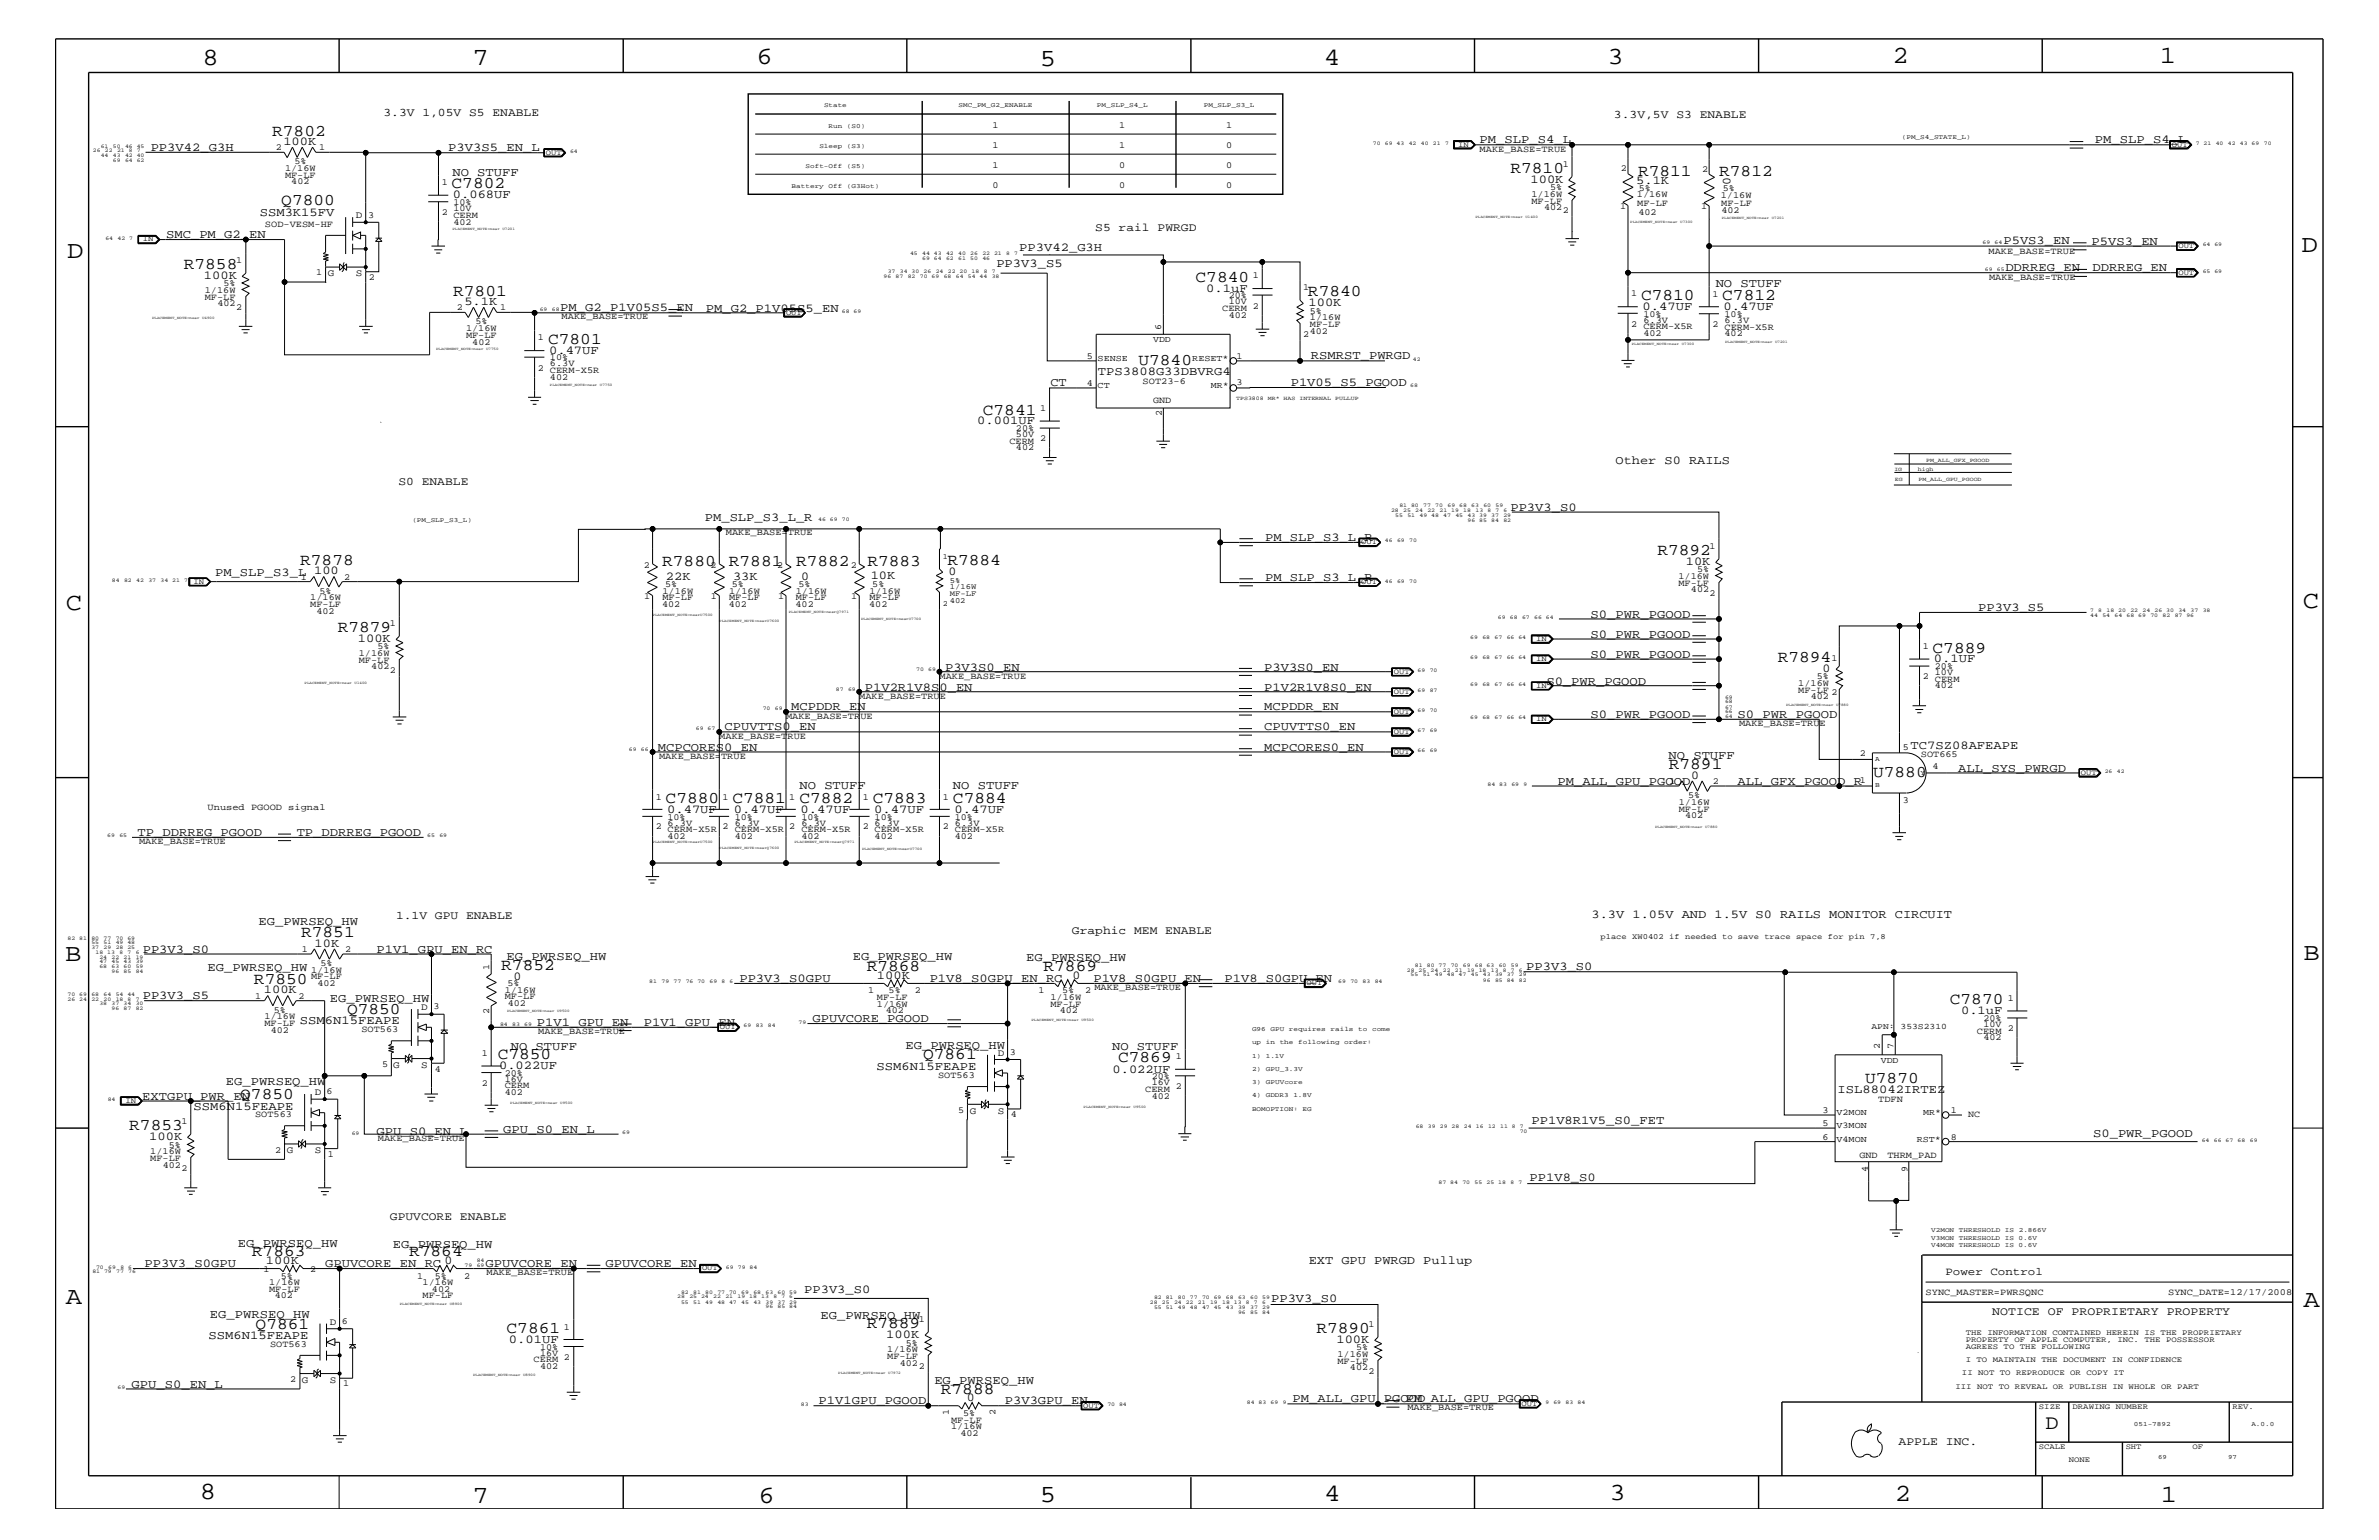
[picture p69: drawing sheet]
<svg xmlns="http://www.w3.org/2000/svg" width="432mm" height="279mm" viewBox="0 0 432 279" stroke-linecap="round" stroke-linejoin="round" font-family="sans-serif">
<defs><g id="words">
<g font-size="4.5">
<text x="36.7" y="11.7">8</text>
<text x="85.8" y="11.7">7</text>
<text x="137.3" y="11.5">6</text>
<text x="240.3" y="11.7">4</text>
<text x="291.8" y="11.5">3</text>
<text x="343.5" y="11.5">2</text>
<text x="392" y="11.5">1</text>
<text x="188.7" y="12.1">5</text>
<text x="12.2" y="46.8">D</text>
<text x="417.7" y="45.7">D</text>
<text x="11.9" y="110.6">C</text>
<text x="418" y="110.3">C</text>
<text x="11.9" y="174.3">B</text>
<text x="418.1" y="174.2">B</text>
<text x="11.9" y="236.7">A</text>
<text x="418.1" y="237.1">A</text>
<text x="36.2" y="271.9">8</text>
<text x="85.8" y="272.7">7</text>
<text x="137.7" y="272.7">6</text>
<text x="188.7" y="272.5">5</text>
<text x="240.4" y="272.3">4</text>
<text x="292.1" y="272.2">3</text>
<text x="343.9" y="272.3">2</text>
<text x="392.2" y="272.6">1</text>
</g>
<text font-size="3.7" x="371.3" y="259.3">D</text>
<g font-size="3">
<text x="49.4" y="24.7">R7802</text>
<text x="82" y="34.1">C7802</text>
<text x="274.2" y="31.4">R7810</text>
<text x="297.3" y="31.9">R7811</text>
<text x="312" y="31.9">R7812</text>
<text x="51.1" y="37.3">Q7800</text>
<text x="33.4" y="48.8">R7858</text>
<text x="82.3" y="53.6">R7801</text>
<text x="217" y="51.2">C7840</text>
<text x="237.4" y="53.8">R7840</text>
<text x="297.9" y="54.4">C7810</text>
<text x="312.6" y="54.5">C7812</text>
<text x="99.5" y="62.3">C7801</text>
<text x="206.6" y="66.2">U7840</text>
<text x="178.4" y="75.2">C7841</text>
<text x="300.8" y="100.7">R7892</text>
<text x="54.5" y="102.5">R7878</text>
<text x="120.2" y="102.6">R7880</text>
<text x="132.3" y="102.6">R7881</text>
<text x="144.5" y="102.6">R7882</text>
<text x="157.4" y="102.6">R7883</text>
<text x="172" y="102.5">R7884</text>
<text x="61.3" y="114.7">R7879</text>
<text x="350.8" y="118.4">C7889</text>
<text x="322.7" y="120.1">R7894</text>
<text x="302.9" y="139.6">R7891</text>
<text x="340" y="140.9">U7880</text>
<text x="120.8" y="145.7">C7880</text>
<text x="132.9" y="145.7">C7881</text>
<text x="145.1" y="145.7">C7882</text>
<text x="158.4" y="145.7">C7883</text>
<text x="173" y="145.7">C7884</text>
<text x="54.7" y="170">R7851</text>
<text x="46.1" y="178.5">R7850</text>
<text x="91" y="176.1">R7852</text>
<text x="157.3" y="176.2">R7868</text>
<text x="189.4" y="176.2">R7869</text>
<text x="63" y="184">Q7850</text>
<text x="353.9" y="182.2">C7870</text>
<text x="90.3" y="192.1">C7850</text>
<text x="167.6" y="192.2">Q7861</text>
<text x="202.9" y="192.7">C7869</text>
<text x="338.5" y="196.5">U7870</text>
<text x="43.6" y="199.4">Q7850</text>
<text x="23.5" y="205.1">R7853</text>
<text x="45.7" y="228">R7863</text>
<text x="74.3" y="228">R7864</text>
<text x="46.4" y="241.1">Q7861</text>
<text x="91.9" y="241.8">C7861</text>
<text x="157.3" y="240.9">R7889</text>
<text x="238.9" y="241.8">R7890</text>
<text x="170.8" y="252.8">R7888</text>
</g>
<g font-size="2.2">
<text x="27.3" y="27.4">PP3V42_G3H</text>
<text x="51.4" y="26.4">100K</text>
<text x="81.4" y="27.5">P3V3S5_EN_L</text>
<text x="268.6" y="26">PM_SLP_S4_L</text>
<text x="380.2" y="26">PM_SLP_S4_L</text>
<text x="82.1" y="31.9">NO STUFF</text>
<text x="277.8" y="33.1">100K</text>
<text x="297" y="33.4">5.1K</text>
<text x="314.1" y="33.6" transform="rotate(-90 314.1 33.6)">0</text>
<text x="47.2" y="39.2">SSM3K15FV</text>
<text x="82.2" y="36">0.068UF</text>
<text x="30.1" y="43.1">SMC_PM_G2_EN</text>
<text x="185" y="45.6">PP3V42_G3H</text>
<text x="363.6" y="44.3">P5VS3_EN</text>
<text x="379.6" y="44.4">P5VS3_EN</text>
<text x="37" y="50.7">100K</text>
<text x="180.8" y="48.5">PP3V3_S5</text>
<text x="218.9" y="52.9">0.1uF</text>
<text x="311.4" y="52">NO STUFF</text>
<text x="364" y="49.2">DDRREG_EN</text>
<text x="379.8" y="49.2">DDRREG_EN</text>
<text x="84.3" y="55.3">5.1K</text>
<text x="101.7" y="56.5">PM_G2_P1V05S5_EN</text>
<text x="128.1" y="56.6">PM_G2_P1V05S5_EN</text>
<text x="237.5" y="55.6">100K</text>
<text x="298.1" y="56.2">0.47UF</text>
<text x="312.8" y="56.3">0.47UF</text>
<text x="99.7" y="64.2">0.47UF</text>
<text x="237.9" y="65.1">RSMRST_PWRGD</text>
<text x="190.7" y="70">CT</text>
<text x="199.3" y="68">TPS3808G33DBVRG4</text>
<text x="234.3" y="70">P1V05_S5_PGOOD</text>
<text x="177.4" y="77">0.001UF</text>
<text x="293.2" y="84.1">Other S0 RAILS</text>
<text x="127.9" y="94.5">PM_SLP_S3_L_R</text>
<text x="274.2" y="92.7">PP3V3_S0</text>
<text x="229.6" y="98.2">PM_SLP_S3_L_R</text>
<text x="39" y="104.5">PM_SLP_S3_L 100</text>
<text x="120.9" y="105.2">22K</text>
<text x="133.1" y="105.2">33K</text>
<text x="145.4" y="105.2">0</text>
<text x="158" y="105.1">10K</text>
<text x="172.1" y="104.3">0</text>
<text x="229.6" y="105.4">PM_SLP_S3_L_R</text>
<text x="306" y="102.5">10K</text>
<text x="288.7" y="112.1">S0_PWR_PGOOD</text>
<text x="359.1" y="110.9">PP3V3_S5</text>
<text x="64.9" y="116.5">100K</text>
<text x="288.7" y="119.3">S0_PWR_PGOOD</text>
<text x="288.7" y="115.7">S0_PWR_PGOOD</text>
<text x="157" y="125.3">P1V2R1V8S0_EN</text>
<text x="171.5" y="121.7">P3V3S0_EN</text>
<text x="229.4" y="121.7">P3V3S0_EN</text>
<text x="229.4" y="125.3">P1V2R1V8S0_EN</text>
<text x="280.7" y="124.3">S0_PWR_PGOOD</text>
<text x="330.8" y="121.9">0</text>
<text x="351" y="120.2">0.1UF</text>
<text x="143.6" y="128.9">MCPDDR_EN</text>
<text x="229.4" y="128.9">MCPDDR_EN</text>
<text x="288.7" y="130.2">S0_PWR_PGOOD</text>
<text x="315.4" y="130.2">S0_PWR_PGOOD</text>
<text x="119.4" y="136.2">MCPCORES0_EN</text>
<text x="131.5" y="132.5">CPUVTTS0_EN</text>
<text x="229.4" y="136.2">MCPCORES0_EN</text>
<text x="229.4" y="132.5">CPUVTTS0_EN</text>
<text x="302.9" y="137.8">NO STUFF</text>
<text x="346.8" y="135.8">TC7SZ08AFEAPE</text>
<text x="145.1" y="143.2">NO STUFF</text>
<text x="173" y="143.2">NO STUFF</text>
<text x="282.7" y="142.4">PM_ALL_GPU_PGOOD</text>
<text x="307" y="141.3">0</text>
<text x="315.4" y="142.4">ALL_GFX_PGOOD_R</text>
<text x="355.4" y="140">ALL_SYS_PWRGD</text>
<text x="121.1" y="147.5">0.47UF</text>
<text x="133.2" y="147.5">0.47UF</text>
<text x="145.3" y="147.5">0.47UF</text>
<text x="158.7" y="147.5">0.47UF</text>
<text x="173.2" y="147.5">0.47UF</text>
<text x="25" y="151.7">TP_DDRREG_PGOOD</text>
<text x="53.8" y="151.7">TP_DDRREG_PGOOD</text>
<text x="46.9" y="167.8">EG_PWRSEQ_HW</text>
<text x="288.9" y="166.5">3.3V 1.05V AND 1.5V S0 RAILS MONITOR CIRCUIT</text>
<text x="25.9" y="172.8">PP3V3_S0</text>
<text x="57.1" y="171.7">10K</text>
<text x="68.3" y="172.8">P1V1_GPU_EN_RC</text>
<text x="37.7" y="176.2">EG_PWRSEQ_HW</text>
<text x="91.9" y="174.2">EG_PWRSEQ_HW</text>
<text x="93.2" y="177.7">0</text>
<text x="134.2" y="178.2">PP3V3_S0GPU</text>
<text x="154.8" y="174.2">EG_PWRSEQ_HW</text>
<text x="159.2" y="177.6">100K</text>
<text x="168.7" y="178.2">P1V8_S0GPU_EN_RC</text>
<text x="186.3" y="174.4">EG_PWRSEQ_HW</text>
<text x="194.6" y="177.6">0</text>
<text x="198.5" y="178.2">P1V8_S0GPU_EN</text>
<text x="222.2" y="178.2">P1V8_S0GPU_EN</text>
<text x="277" y="176">PP3V3_S0</text>
<text x="25.9" y="181.3">PP3V3_S5</text>
<text x="47.9" y="180.2">100K</text>
<text x="54.4" y="185.9">SSM6N15FEAPE</text>
<text x="59.9" y="181.8">EG_PWRSEQ_HW</text>
<text x="147.5" y="185.4">GPUVCORE_PGOOD</text>
<text x="355.9" y="184">0.1uF</text>
<text x="92.7" y="190.5">NO STUFF</text>
<text x="97.5" y="186.1">P1V1_GPU_EN</text>
<text x="116.8" y="186.1">P1V1_GPU_EN</text>
<text x="164.3" y="190.4">EG_PWRSEQ_HW</text>
<text x="201.8" y="190.5">NO STUFF</text>
<text x="41" y="196.8">EG_PWRSEQ_HW</text>
<text x="90.6" y="194">0.022UF</text>
<text x="159.1" y="194.2">SSM6N15FEAPE</text>
<text x="201.9" y="194.6">0.022UF</text>
<text x="25.8" y="199.5">EXTGPU_PWR_EN</text>
<text x="35.1" y="201.4">SSM6N15FEAPE</text>
<text x="278" y="204">PP1V8R1V5_S0_FET</text>
<text x="333.5" y="198.2">ISL88042IRTEZ</text>
<text x="27.1" y="206.9">100K</text>
<text x="68.3" y="205.9">GPU_S0_EN_L</text>
<text x="91.4" y="205.5">GPU_S0_EN_L</text>
<text x="379.9" y="206.4">S0_PWR_PGOOD</text>
<text x="277.6" y="214.2">PP1V8_S0</text>
<text x="43.2" y="226.3">EG_PWRSEQ_HW</text>
<text x="71.3" y="226.5">EG_PWRSEQ_HW</text>
<text x="26.2" y="229.9">PP3V3_S0GPU</text>
<text x="48.3" y="229.3">100K</text>
<text x="59" y="229.9">GPUVCORE_EN_RC</text>
<text x="80.7" y="229.3">0</text>
<text x="88.1" y="229.9">GPUVCORE_EN</text>
<text x="109.9" y="229.9">GPUVCORE_EN</text>
<text x="237.5" y="229.4">EXT GPU PWRGD Pullup</text>
<text x="38.1" y="239.2">EG_PWRSEQ_HW</text>
<text x="146" y="234.6">PP3V3_S0</text>
<text x="148.9" y="239.4">EG_PWRSEQ_HW</text>
<text x="230.7" y="236.2">PP3V3_S0</text>
<text x="37.8" y="243">SSM6N15FEAPE</text>
<text x="92.4" y="243.7">0.01UF</text>
<text x="160.9" y="242.8">100K</text>
<text x="242.6" y="243.7">100K</text>
<text x="23.9" y="251.7">GPU_S0_EN_L</text>
<text x="169.6" y="251.1">EG_PWRSEQ_HW</text>
<text x="148.6" y="254.8">P1V1GPU_PGOOD</text>
<text x="175.5" y="254.2">0</text>
<text x="182.4" y="254.8">P3V3GPU_EN</text>
<text x="234.6" y="254.5">PM_ALL_GPU_PGOOD</text>
<text x="255.2" y="254.5">PM_ALL_GPU_PGOOD</text>
</g>
<g font-size="2.1">
<text x="69.6" y="21">3.3V 1,05V S5 ENABLE</text>
<text x="292.9" y="21.4">3.3V,5V S3 ENABLE</text>
<text x="198.8" y="41.9">S5 rail PWRGD</text>
<text x="72.3" y="88.1">S0 ENABLE</text>
<text x="71.9" y="166.8">1.1V GPU ENABLE</text>
<text x="194.6" y="169.5">Graphic MEM ENABLE</text>
<text x="70.8" y="221.3">GPUVCORE ENABLE</text>
<text x="361.6" y="238.6">NOTICE OF PROPRIETARY PROPERTY</text>
<text x="344.6" y="262.2">APPLE INC.</text>
</g>
<text font-size="2" x="353.1" y="231.3">Power Control</text>
<g font-size="1.8">
<text x="64.6" y="39.6">D</text>
<text x="59.5" y="50.2">G</text>
<text x="64.6" y="50.2">S</text>
<text x="76.5" y="183.2">D</text>
<text x="181.1" y="191.5">D</text>
<text x="71.4" y="193.7">G</text>
<text x="76.5" y="193.7">S</text>
<text x="57.1" y="198.7">D</text>
<text x="176" y="202">G</text>
<text x="181.1" y="202">S</text>
<text x="52.1" y="209.2">G</text>
<text x="57.1" y="209.2">S</text>
<text x="59.9" y="240.3">D</text>
<text x="54.8" y="250.9">G</text>
<text x="59.9" y="250.9">S</text>
</g>
<g font-size="1.7">
<text x="180.1" y="23.1">1</text>
<text x="203.2" y="23.1">1</text>
<text x="222.5" y="23.1">1</text>
<text x="50" y="27.3">2</text>
<text x="53.4" y="29.8">5%</text>
<text x="57.9" y="27.3">1</text>
<text x="180.1" y="26.8">1</text>
<text x="203.2" y="26.8">1</text>
<text x="222.5" y="26.8">0</text>
<text x="268.6" y="27.5">MAKE_BASE=TRUE</text>
<text x="51.7" y="31">1/16W</text>
<text x="51.7" y="32.3">MF-LF</text>
<text x="52.9" y="33.5">402</text>
<text x="80.2" y="33.6">1</text>
<text x="180.1" y="34.1">0</text>
<text x="180.1" y="30.4">1</text>
<text x="203.2" y="30.4">0</text>
<text x="203.2" y="34.1">0</text>
<text x="222.5" y="34.1">0</text>
<text x="222.5" y="30.4">0</text>
<text x="278" y="35.7">1/16W</text>
<text x="281.3" y="34.5">5%</text>
<text x="283.6" y="30.3">1</text>
<text x="294.2" y="31">2</text>
<text x="297.1" y="35.8">1/16W</text>
<text x="297.4" y="34.6">5%</text>
<text x="308.9" y="31.2">2</text>
<text x="312.3" y="35.9">1/16W</text>
<text x="312.7" y="34.7">5%</text>
<text x="48.1" y="41.2">SOD-VESM-HF</text>
<text x="66.8" y="39.5">3</text>
<text x="80.2" y="39.1">2</text>
<text x="82.3" y="38.3">10V</text>
<text x="82.3" y="37.2">10%</text>
<text x="82.3" y="40.8">402</text>
<text x="82.3" y="39.5">CERM</text>
<text x="278" y="36.9">MF-LF</text>
<text x="280.2" y="38.1">402</text>
<text x="283.6" y="38.7">2</text>
<text x="294" y="37.9">1</text>
<text x="297.2" y="37.4">MF-LF</text>
<text x="297.4" y="39">402</text>
<text x="308.8" y="38">1</text>
<text x="312.4" y="37.5">MF-LF</text>
<text x="312.5" y="38.7">402</text>
<text x="42.8" y="47.7">1</text>
<text x="360.9" y="46">MAKE_BASE=TRUE</text>
<text x="37.2" y="53.2">1/16W</text>
<text x="40.6" y="51.9">5%</text>
<text x="57.4" y="50">1</text>
<text x="67" y="50.7">2</text>
<text x="227.4" y="50.5">1</text>
<text x="236.6" y="52.7">1</text>
<text x="296.1" y="53.8">1</text>
<text x="310.8" y="53.9">1</text>
<text x="361" y="50.7">MAKE_BASE=TRUE</text>
<text x="37.2" y="54.4">MF-LF</text>
<text x="39.5" y="55.6">402</text>
<text x="42.8" y="56.2">2</text>
<text x="82.9" y="56.3">2</text>
<text x="86.3" y="58.9">5%</text>
<text x="90.8" y="56.3">1</text>
<text x="101.9" y="57.9">MAKE_BASE=TRUE</text>
<text x="210.7" y="59.8" transform="rotate(-90 210.7 59.8)">6</text>
<text x="221.8" y="56.5">CERM</text>
<text x="223" y="55.2">10V</text>
<text x="223" y="54.1">20%</text>
<text x="223" y="57.7">402</text>
<text x="227.4" y="56">2</text>
<text x="237.7" y="58.1">1/16W</text>
<text x="237.7" y="56.9">5%</text>
<text x="237.7" y="59.4">MF-LF</text>
<text x="296.1" y="59.3">2</text>
<text x="298.3" y="58.5">6.3V</text>
<text x="298.3" y="57.4">10%</text>
<text x="298.3" y="59.7">CERM-X5R</text>
<text x="310.8" y="59.3">2</text>
<text x="313" y="58.6">6.3V</text>
<text x="313" y="57.5">10%</text>
<text x="313" y="59.8">CERM-X5R</text>
<text x="84.6" y="60.1">1/16W</text>
<text x="84.6" y="61.2">MF-LF</text>
<text x="85.7" y="62.5">402</text>
<text x="97.6" y="61.8">1</text>
<text x="99.8" y="65.4">10%</text>
<text x="197.3" y="65.1">5</text>
<text x="224.5" y="65.1">1</text>
<text x="236.6" y="61.2">2</text>
<text x="237.7" y="60.6">402</text>
<text x="298.3" y="61">402</text>
<text x="313" y="61">402</text>
<text x="97.6" y="67.3">2</text>
<text x="99.8" y="67.7">CERM-X5R</text>
<text x="99.8" y="66.5">6.3V</text>
<text x="99.8" y="68.9">402</text>
<text x="197.3" y="70">4</text>
<text x="207.4" y="69.6">SOT23-6</text>
<text x="224.5" y="69.9">3</text>
<text x="188.8" y="74.6">1</text>
<text x="209.3" y="73.2">GND</text>
<text x="210.9" y="75.6" transform="rotate(-90 210.9 75.6)">2</text>
<text x="183.2" y="80.5">CERM</text>
<text x="184.4" y="79.4">50V</text>
<text x="184.4" y="78.3">20%</text>
<text x="184.4" y="81.7">402</text>
<text x="188.8" y="80">2</text>
<text x="131.7" y="97.1">MAKE_BASE=TRUE</text>
<text x="310.3" y="99.6">1</text>
<text x="54.6" y="105.2">1</text>
<text x="58" y="107.7">5%</text>
<text x="62.5" y="105.2">2</text>
<text x="116.8" y="103.1">2</text>
<text x="120.2" y="107.7">1/16W</text>
<text x="120.7" y="106.5">5%</text>
<text x="128.9" y="103.1">2</text>
<text x="132.3" y="107.7">1/16W</text>
<text x="132.8" y="106.5">5%</text>
<text x="141.1" y="103.1">2</text>
<text x="144.4" y="107.7">1/16W</text>
<text x="144.9" y="106.5">5%</text>
<text x="154.4" y="103.1">2</text>
<text x="157.8" y="107.7">1/16W</text>
<text x="158.3" y="106.5">5%</text>
<text x="304.6" y="105">1/16W</text>
<text x="304.6" y="106.3">MF-LF</text>
<text x="306.9" y="107.5">402</text>
<text x="308" y="103.8">5%</text>
<text x="56.3" y="108.9">1/16W</text>
<text x="56.3" y="110.2">MF-LF</text>
<text x="57.4" y="111.4">402</text>
<text x="70.8" y="113.6">1</text>
<text x="116.9" y="108.7">1</text>
<text x="120.2" y="110.2">402</text>
<text x="120.2" y="108.9">MF-LF</text>
<text x="129" y="108.7">1</text>
<text x="132.3" y="110.2">402</text>
<text x="132.3" y="108.9">MF-LF</text>
<text x="141.2" y="108.7">1</text>
<text x="144.4" y="110.2">402</text>
<text x="144.4" y="108.9">MF-LF</text>
<text x="154.5" y="108.7">1</text>
<text x="157.8" y="110.2">402</text>
<text x="157.8" y="108.9">MF-LF</text>
<text x="310.3" y="108.1">2</text>
<text x="65.1" y="119.1">1/16W</text>
<text x="68.5" y="117.8">5%</text>
<text x="332.4" y="119.9">1</text>
<text x="349" y="117.8">1</text>
<text x="65.1" y="120.3">MF-LF</text>
<text x="67.4" y="121.4">402</text>
<text x="70.8" y="122">2</text>
<text x="170.5" y="123.1">MAKE_BASE=TRUE</text>
<text x="326.4" y="124.4">1/16W</text>
<text x="326.4" y="125.7">MF-LF</text>
<text x="329.8" y="123.2">5%</text>
<text x="349" y="123.2">2</text>
<text x="351.2" y="122.5">10V</text>
<text x="351.2" y="121.4">20%</text>
<text x="351.2" y="124.9">402</text>
<text x="351.2" y="123.7">CERM</text>
<text x="142.7" y="130.4">MAKE_BASE=TRUE</text>
<text x="156" y="126.8">MAKE_BASE=TRUE</text>
<text x="315.6" y="131.7">MAKE_BASE=TRUE</text>
<text x="328.7" y="126.9">402</text>
<text x="332.4" y="126.1">2</text>
<text x="119.6" y="137.7">MAKE_BASE=TRUE</text>
<text x="130.6" y="134.1">MAKE_BASE=TRUE</text>
<text x="337.6" y="137.2">2</text>
<text x="345.4" y="136">5</text>
<text x="348.7" y="137.3">SOT665</text>
<text x="303" y="142.3">1</text>
<text x="310.9" y="142.3">2</text>
<text x="337.6" y="142">1</text>
<text x="350.8" y="139.6">4</text>
<text x="37.7" y="146.9">Unused PGOOD signal</text>
<text x="119" y="145.1">1</text>
<text x="121.2" y="149.8">6.3V</text>
<text x="121.2" y="148.7">10%</text>
<text x="131.1" y="145.1">1</text>
<text x="133.3" y="149.8">6.3V</text>
<text x="133.3" y="148.7">10%</text>
<text x="143.3" y="145.1">1</text>
<text x="145.5" y="148.7">10%</text>
<text x="145.5" y="149.8">6.3V</text>
<text x="156.6" y="145.1">1</text>
<text x="158.7" y="148.7">10%</text>
<text x="158.7" y="149.8">6.3V</text>
<text x="171.1" y="145.1">1</text>
<text x="173.3" y="148.7">10%</text>
<text x="173.3" y="149.8">6.3V</text>
<text x="304.7" y="146">1/16W</text>
<text x="304.7" y="147.3">MF-LF</text>
<text x="305.9" y="148.4">402</text>
<text x="306.4" y="144.8">5%</text>
<text x="345.4" y="145.7">3</text>
<text x="25.2" y="153.1">MAKE_BASE=TRUE</text>
<text x="119" y="150.5">2</text>
<text x="121.2" y="152.2">402</text>
<text x="121.2" y="151">CERM-X5R</text>
<text x="131.1" y="150.5">2</text>
<text x="133.3" y="152.2">402</text>
<text x="133.3" y="151">CERM-X5R</text>
<text x="143.3" y="150.5">2</text>
<text x="145.5" y="152.2">402</text>
<text x="145.5" y="151">CERM-X5R</text>
<text x="156.6" y="150.5">2</text>
<text x="158.7" y="152.2">402</text>
<text x="158.7" y="151">CERM-X5R</text>
<text x="171.1" y="150.5">2</text>
<text x="173.3" y="151">CERM-X5R</text>
<text x="173.3" y="152.2">402</text>
<text x="54.8" y="172.7">1</text>
<text x="62.7" y="172.7">2</text>
<text x="56.5" y="176.5">1/16W</text>
<text x="56.5" y="177.7">MF-LF</text>
<text x="57.6" y="178.8">402</text>
<text x="58.2" y="175.2">5%</text>
<text x="88.8" y="176.1" transform="rotate(-90 88.8 176.1)">1</text>
<text x="92.1" y="178.8">5%</text>
<text x="198.6" y="179.6">MAKE_BASE=TRUE</text>
<text x="46.3" y="181.2">1</text>
<text x="48" y="184.9">1/16W</text>
<text x="49.7" y="183.8">5%</text>
<text x="54.2" y="181.2">2</text>
<text x="78.7" y="183.1">3</text>
<text x="88.8" y="184" transform="rotate(-90 88.8 184)">2</text>
<text x="91.6" y="181.3">MF-LF</text>
<text x="91.6" y="180.1">1/16W</text>
<text x="92.2" y="182.5">402</text>
<text x="157.6" y="180.2">1</text>
<text x="159.2" y="182.7">1/16W</text>
<text x="159.2" y="181.4">MF-LF</text>
<text x="160.8" y="183.8">402</text>
<text x="161.3" y="180.2">5%</text>
<text x="166" y="180.2">2</text>
<text x="188.5" y="180.2">1</text>
<text x="190.7" y="181.4">1/16W</text>
<text x="190.7" y="182.7">MF-LF</text>
<text x="192.4" y="183.8">402</text>
<text x="192.8" y="180.2">5%</text>
<text x="196.9" y="180.2">2</text>
<text x="360" y="185.3">20%</text>
<text x="364.4" y="181.6">1</text>
<text x="48" y="186.1">MF-LF</text>
<text x="49.1" y="187.4">402</text>
<text x="65.6" y="187.2">SOT563</text>
<text x="87.5" y="191.5">1</text>
<text x="97.7" y="187.6">MAKE_BASE=TRUE</text>
<text x="183.3" y="191.4">3</text>
<text x="341.2" y="190.4" transform="rotate(-90 341.2 190.4)">2</text>
<text x="343.7" y="190.4" transform="rotate(-90 343.7 190.4)">7</text>
<text x="358.8" y="187.6">CERM</text>
<text x="360" y="186.4">10V</text>
<text x="360" y="188.8">402</text>
<text x="364.4" y="187.1">2</text>
<text x="69.3" y="193.7">5</text>
<text x="78.9" y="194.4">4</text>
<text x="87.5" y="197">2</text>
<text x="91.6" y="196.3">16V</text>
<text x="91.6" y="195.2">20%</text>
<text x="91.6" y="197.5">CERM</text>
<text x="170.3" y="195.5">SOT563</text>
<text x="209" y="196.9">16V</text>
<text x="209" y="195.8">20%</text>
<text x="213.4" y="197.6">2</text>
<text x="213.4" y="192.1">1</text>
<text x="32.9" y="204">1</text>
<text x="46.3" y="202.7">SOT563</text>
<text x="59.3" y="198.6">6</text>
<text x="91.6" y="198.7">402</text>
<text x="173.9" y="202">5</text>
<text x="183.5" y="202.7">4</text>
<text x="207.9" y="198.1">CERM</text>
<text x="209" y="199.3">402</text>
<text x="330.8" y="201.9">3</text>
<text x="340.9" y="200">TDFN</text>
<text x="354.1" y="201.9">1</text>
<text x="357.2" y="202.6">NC</text>
<text x="27.3" y="209.4">1/16W</text>
<text x="30.6" y="208.2">5%</text>
<text x="50" y="209.2">2</text>
<text x="59.5" y="209.8">1</text>
<text x="68.6" y="207">MAKE_BASE=TRUE</text>
<text x="330.8" y="206.8">6</text>
<text x="330.8" y="204.3">5</text>
<text x="354.1" y="206.8">8</text>
<text x="27.3" y="210.7">MF-LF</text>
<text x="29.5" y="211.9">402</text>
<text x="32.9" y="212.5">2</text>
<text x="337.5" y="210.2">GND</text>
<text x="339" y="212.6" transform="rotate(-90 339 212.6)">4</text>
<text x="342.6" y="210.2">THRM_PAD</text>
<text x="346.2" y="212.6" transform="rotate(-90 346.2 212.6)">9</text>
<text x="47.8" y="230.7">1</text>
<text x="48.9" y="233.2">1/16W</text>
<text x="51" y="232">5%</text>
<text x="56.3" y="230.7">2</text>
<text x="75.7" y="232">1</text>
<text x="76.7" y="233.2">1/16W</text>
<text x="78.9" y="232">5%</text>
<text x="84.2" y="232">2</text>
<text x="88.3" y="231.3">MAKE_BASE=TRUE</text>
<text x="48.9" y="234.4">MF-LF</text>
<text x="49.9" y="235.6">402</text>
<text x="76.7" y="235.6">MF-LF</text>
<text x="78.4" y="234.4">402</text>
<text x="166.8" y="239.9">1</text>
<text x="349.5" y="235">SYNC_MASTER=PWRSQNC</text>
<text x="393.5" y="235">SYNC_DATE=12/17/2008</text>
<text x="49" y="244.4">SOT563</text>
<text x="62.1" y="240.2">6</text>
<text x="98" y="246">16V</text>
<text x="98" y="244.9">10%</text>
<text x="102.4" y="241.2">1</text>
<text x="161" y="245.3">1/16W</text>
<text x="164.4" y="244.1">5%</text>
<text x="246.1" y="245">5%</text>
<text x="248.4" y="240.7">1</text>
<text x="52.7" y="250.7">2</text>
<text x="62.3" y="251.5">1</text>
<text x="96.9" y="247.2">CERM</text>
<text x="98" y="248.4">402</text>
<text x="102.4" y="246.7">2</text>
<text x="161" y="246.5">MF-LF</text>
<text x="163.3" y="247.8">402</text>
<text x="166.8" y="248.4">2</text>
<text x="242.7" y="247.4">MF-LF</text>
<text x="242.7" y="246.2">1/16W</text>
<text x="245" y="248.6">402</text>
<text x="248.4" y="249.2">2</text>
<text x="172.2" y="256.7" transform="rotate(-90 172.2 256.7)">1</text>
<text x="174.8" y="256.9">5%</text>
<text x="180.7" y="256.7" transform="rotate(-90 180.7 256.7)">2</text>
<text x="255.4" y="255.9">MAKE_BASE=TRUE</text>
<text x="172.6" y="259.3">1/16W</text>
<text x="172.6" y="258.1">MF-LF</text>
<text x="174.3" y="260.5">402</text>
</g>
<g font-size="1.6">
<text x="199.2" y="65.5">SENSE</text>
<text x="209.3" y="62.1">VDD</text>
<text x="216.4" y="65.5">RESET*</text>
<text x="199.2" y="70.4">CT</text>
<text x="219.8" y="70.4">MR*</text>
<text x="341.4" y="192.8">VDD</text>
<text x="333.3" y="202.3">V2MON</text>
<text x="349.1" y="202.3">MR*</text>
<text x="333.3" y="207.1">V4MON</text>
<text x="333.3" y="204.7">V3MON</text>
<text x="347.9" y="207.1">RST*</text>
</g>
<text font-size="1.5" x="339.7" y="186.6">APN: 353S2310</text>
<g font-size="1.4">
<text x="99.1" y="28.1">OUT</text>
<text x="264.7" y="26.6">IN</text>
<text x="394.2" y="26.6">OUT</text>
<text x="25.9" y="43.8">IN</text>
<text x="395.4" y="45.1">OUT</text>
<text x="395.4" y="49.9">OUT</text>
<text x="142.7" y="57.2">OUT</text>
<text x="171.1" y="101.4">1</text>
<text x="247.1" y="98.7">OUT</text>
<text x="35.1" y="105.9">IN</text>
<text x="172.4" y="106.9">1/16W</text>
<text x="172.4" y="105.7">5%</text>
<text x="247.1" y="106">OUT</text>
<text x="171.1" y="109.9">2</text>
<text x="172.4" y="108.1">MF-LF</text>
<text x="172.4" y="109.3">402</text>
<text x="278.8" y="116.4">IN</text>
<text x="253" y="125.9">OUT</text>
<text x="253" y="122.3">OUT</text>
<text x="278.8" y="120">IN</text>
<text x="278.8" y="124.8">IN</text>
<text x="253" y="129.6">OUT</text>
<text x="278.8" y="130.8">IN</text>
<text x="253" y="133.2">OUT</text>
<text x="253" y="136.8">OUT</text>
<text x="377.7" y="140.6">OUT</text>
<text x="290.5" y="170.4">place XW0402 if needed to save trace space for pin 7,8</text>
<text x="237.2" y="178.8">OUT</text>
<text x="130.6" y="186.7">OUT</text>
<text x="22.8" y="200.1">IN</text>
<text x="127.4" y="230.5">OUT</text>
<text x="356.8" y="242.3">THE INFORMATION CONTAINED HEREIN IS THE PROPRIETARY</text>
<text x="356.8" y="243.5">PROPERTY OF APPLE COMPUTER, INC. THE POSSESSOR</text>
<text x="356.8" y="244.7">AGREES TO THE FOLLOWING</text>
<text x="354.9" y="252">III NOT TO REVEAL OR PUBLISH IN WHOLE OR PART</text>
<text x="356.1" y="249.5">II NOT TO REPRODUCE OR COPY IT</text>
<text x="356.8" y="247.1">I TO MAINTAIN THE DOCUMENT IN CONFIDENCE</text>
<text x="196.6" y="255.4">OUT</text>
<text x="276.2" y="255">OUT</text>
<text x="370.1" y="255.6">SIZE</text>
<text x="376.2" y="255.6">DRAWING NUMBER</text>
<text x="405.2" y="255.6">REV.</text>
<text x="370.1" y="262.9">SCALE</text>
<text x="385.8" y="262.9">SHT</text>
<text x="397.9" y="262.9">OF</text>
<text x="375.5" y="265.3">NONE</text>
</g>
<g font-size="1.3">
<text x="340.4" y="142.9">B</text>
<text x="340.4" y="138.1">A</text>
<text x="348.6" y="140.6">Y</text>
</g>
<g font-size="1.2">
<text x="149.6" y="19.5">State</text>
<text x="150.4" y="23.1">Run</text>
<text x="153.7" y="23.1">(S0)</text>
<text x="174" y="19.5">SMC_PM_G2_ENABLE</text>
<text x="199.1" y="19.5">PM_SLP_S4_L</text>
<text x="218.5" y="19.5">PM_SLP_S3_L</text>
<text x="148.7" y="26.8">Sleep</text>
<text x="153.7" y="26.8">(S3)</text>
<text x="345.2" y="25.3">(PM_S4_STATE_L)</text>
<text x="143.7" y="34.1">Battery</text>
<text x="146.2" y="30.4">Soft-Off</text>
<text x="150.4" y="34.1">Off</text>
<text x="153.7" y="30.4">(S5)</text>
<text x="153.7" y="34.1">(G3Hot)</text>
<text x="74.8" y="94.8">(PM_SLP_S3_L)</text>
<text x="227.2" y="191.9">1)</text>
<text x="227.2" y="189.4">up</text>
<text x="227.2" y="187">G96</text>
<text x="229.7" y="191.9">1.1V</text>
<text x="229.8" y="189.4">in</text>
<text x="230.6" y="187">GPU</text>
<text x="232.3" y="189.4">the</text>
<text x="234" y="187">requires</text>
<text x="235.6" y="189.4">following</text>
<text x="241.5" y="187">rails</text>
<text x="244" y="189.4">order:</text>
<text x="246.5" y="187">to</text>
<text x="249" y="187">come</text>
<text x="227.2" y="196.7">3)</text>
<text x="227.2" y="194.3">2)</text>
<text x="229.8" y="196.7">GPUVcore</text>
<text x="229.8" y="194.3">GPU_3.3V</text>
<text x="227.2" y="201.5">BOMOPTION:</text>
<text x="227.2" y="199.1">4)</text>
<text x="229.7" y="199.1">GDDR3</text>
<text x="234.7" y="199.1">1.8V</text>
<text x="236.4" y="201.5">EG</text>
<text x="350.5" y="226.3">V4MON</text>
<text x="350.5" y="225">V3MON</text>
<text x="350.5" y="223.5">V2MON</text>
<text x="355.5" y="226.3">THRESHOLD</text>
<text x="355.5" y="225">THRESHOLD</text>
<text x="355.5" y="223.5">THRESHOLD</text>
<text x="363.9" y="226.3">IS</text>
<text x="363.9" y="225">IS</text>
<text x="363.9" y="223.5">IS</text>
<text x="366.4" y="226.3">0.6V</text>
<text x="366.4" y="225">0.6V</text>
<text x="366.4" y="223.5">2.866V</text>
<text x="387.3" y="258.7">051-7892</text>
<text x="408.6" y="258.7">A.0.0</text>
<text x="391.7" y="264.7">69</text>
<text x="404.4" y="264.7">97</text>
</g>
<g font-size="1">
<text x="16.8" y="27.6">26</text>
<text x="18.3" y="28.6">44</text>
<text x="18.3" y="26.8">61</text>
<text x="19" y="27.6">22</text>
<text x="20.5" y="28.6">43</text>
<text x="20.5" y="26.8">50</text>
<text x="20.5" y="29.4">69</text>
<text x="21.3" y="27.6">21 8</text>
<text x="22.7" y="28.6">42 40</text>
<text x="22.7" y="26.8">46 45</text>
<text x="22.7" y="29.4">64 62</text>
<text x="24.8" y="27.6">7</text>
<text x="103.5" y="27.7">64</text>
<text x="249.2" y="26.3">70</text>
<text x="251.4" y="26.3">69 43</text>
<text x="255.7" y="26.3">42</text>
<text x="257.9" y="26.3">40</text>
<text x="260.1" y="26.3">21</text>
<text x="262.3" y="26.3">7</text>
<text x="398.5" y="26.3">7</text>
<text x="400" y="26.3">21</text>
<text x="402.2" y="26.3">40</text>
<text x="404.4" y="26.3">42</text>
<text x="406.6" y="26.3">43 69</text>
<text x="410.9" y="26.3">70</text>
<text x="19.1" y="43.5">64</text>
<text x="21.3" y="43.5">42 7</text>
<text x="165.2" y="46.3">45</text>
<text x="167.4" y="46.3">44 43</text>
<text x="167.4" y="47.1">69 64</text>
<text x="171.7" y="46.3">42</text>
<text x="171.7" y="47.1">62</text>
<text x="173.9" y="46.3">40</text>
<text x="173.9" y="47.1">61</text>
<text x="176.1" y="46.3">26</text>
<text x="176.1" y="47.1">50</text>
<text x="178.3" y="46.3">22 21</text>
<text x="178.3" y="47.1">46</text>
<text x="182.6" y="46.3">8</text>
<text x="184.1" y="46.3">7</text>
<text x="359.8" y="44.3">69</text>
<text x="362" y="44.3">64</text>
<text x="399.8" y="44.6">64 69</text>
<text x="160.4" y="50.4">96</text>
<text x="161.1" y="49.6">37</text>
<text x="162.6" y="50.4">87</text>
<text x="163.3" y="49.6">34 30</text>
<text x="164.8" y="50.4">82</text>
<text x="167" y="50.4">70 69</text>
<text x="167.6" y="49.6">26</text>
<text x="169.8" y="49.6">24</text>
<text x="171.3" y="50.4">68</text>
<text x="172" y="49.6">22 20</text>
<text x="173.5" y="50.4">64</text>
<text x="175.7" y="50.4">54 44</text>
<text x="176.4" y="49.6">18</text>
<text x="178.6" y="49.6">8</text>
<text x="180" y="49.6">7</text>
<text x="180" y="50.4">38</text>
<text x="360.3" y="49.2">69</text>
<text x="362.5" y="49.2">65</text>
<text x="399.8" y="49.5">65 69</text>
<text x="98" y="56.5">69</text>
<text x="100.2" y="56.5">68</text>
<text x="152.8" y="56.8">68 69</text>
<text x="256.5" y="65.5">42</text>
<text x="255.9" y="70.3">68</text>
<text x="224.4" y="72.6">TPS3808</text>
<text x="230.1" y="72.6">MR*</text>
<text x="233" y="72.6">HAS</text>
<text x="235.9" y="72.6">INTERNAL</text>
<text x="242.3" y="72.6">PULLUP</text>
<text x="349.6" y="83.8">PM_ALL_GFX_PGOOD</text>
<text x="343.8" y="85.4">IG</text>
<text x="343.9" y="87.3">EG</text>
<text x="348.1" y="85.4">high</text>
<text x="348.2" y="87.3">PM_ALL_GPU_PGOOD</text>
<text x="148.5" y="94.5">46 69</text>
<text x="152.8" y="94.5">70</text>
<text x="252.5" y="92.9">28</text>
<text x="253.2" y="93.8">55</text>
<text x="254" y="92.1">81 80</text>
<text x="254.7" y="92.9">25</text>
<text x="255.4" y="93.8">51</text>
<text x="256.9" y="92.9">24</text>
<text x="257.6" y="93.8">49 48</text>
<text x="258.3" y="92.1">77</text>
<text x="259.1" y="92.9">22</text>
<text x="260.5" y="92.1">70</text>
<text x="261.3" y="92.9">21 19</text>
<text x="262" y="93.8">47</text>
<text x="262.7" y="92.1">69 68</text>
<text x="264.2" y="93.8">45</text>
<text x="265.6" y="92.9">18</text>
<text x="266.4" y="93.8">43 39</text>
<text x="266.4" y="94.7">96 85</text>
<text x="267" y="92.1">63</text>
<text x="267.8" y="92.9">13</text>
<text x="269.2" y="92.1">60</text>
<text x="270" y="92.9">8</text>
<text x="270.7" y="93.8">37</text>
<text x="270.7" y="94.7">84</text>
<text x="271.4" y="92.9">7</text>
<text x="271.4" y="92.1">59</text>
<text x="272.9" y="93.8">29</text>
<text x="272.9" y="94.7">82</text>
<text x="272.9" y="92.9">6</text>
<text x="251.4" y="98.4">46</text>
<text x="253.6" y="98.4">69</text>
<text x="255.8" y="98.4">70</text>
<text x="20.3" y="105.5">84</text>
<text x="22.5" y="105.5">82</text>
<text x="24.7" y="105.5">42</text>
<text x="26.9" y="105.5">37</text>
<text x="29.1" y="105.5">34 21</text>
<text x="33.4" y="105.5">7</text>
<text x="251.4" y="105.7">46</text>
<text x="253.6" y="105.7">69</text>
<text x="255.8" y="105.7">70</text>
<text x="271.9" y="112.3">69</text>
<text x="274.1" y="112.3">68</text>
<text x="276.3" y="112.3">67</text>
<text x="278.5" y="112.3">66 64</text>
<text x="379.4" y="111.1">7</text>
<text x="379.4" y="112">44</text>
<text x="380.8" y="111.1">8</text>
<text x="381.6" y="112">54</text>
<text x="382.4" y="111.1">18 20</text>
<text x="383.8" y="112">64</text>
<text x="386" y="112">68 69</text>
<text x="386.7" y="111.1">22</text>
<text x="388.9" y="111.1">24</text>
<text x="390.3" y="112">70</text>
<text x="391.1" y="111.1">26 30</text>
<text x="392.5" y="112">82</text>
<text x="394.7" y="112">87 96</text>
<text x="395.4" y="111.1">34</text>
<text x="397.6" y="111.1">37</text>
<text x="399.8" y="111.1">38</text>
<text x="266.9" y="119.6">69</text>
<text x="266.9" y="115.9">69</text>
<text x="269.1" y="119.6">68</text>
<text x="269.1" y="115.9">68</text>
<text x="271.3" y="119.6">67</text>
<text x="271.3" y="115.9">67</text>
<text x="273.5" y="119.6">66 64</text>
<text x="273.5" y="115.9">66 64</text>
<text x="151.7" y="125.3">87</text>
<text x="153.9" y="125.3">69</text>
<text x="166.3" y="121.7">70</text>
<text x="168.5" y="121.7">69</text>
<text x="257.3" y="125.5">69</text>
<text x="257.3" y="121.9">69</text>
<text x="259.5" y="125.5">87</text>
<text x="259.5" y="121.9">70</text>
<text x="266.9" y="124.4">69</text>
<text x="269.1" y="124.4">68</text>
<text x="271.3" y="124.4">67</text>
<text x="273.5" y="124.4">66 64</text>
<text x="138.4" y="128.9">70</text>
<text x="140.6" y="128.9">69</text>
<text x="257.3" y="129.1">69</text>
<text x="259.5" y="129.1">70</text>
<text x="266.9" y="130.5">69</text>
<text x="269.1" y="130.5">68</text>
<text x="271.3" y="130.5">67</text>
<text x="273.5" y="130.5">66 64</text>
<text x="313.1" y="130.2">64</text>
<text x="313.1" y="129.4">66</text>
<text x="313.1" y="128.6">67</text>
<text x="313.1" y="127.6">68</text>
<text x="313.1" y="126.8">69</text>
<text x="114.1" y="136.2">69</text>
<text x="116.3" y="136.2">66</text>
<text x="126.3" y="132.5">69 67</text>
<text x="257.3" y="132.8">67</text>
<text x="257.3" y="136.4">66</text>
<text x="259.5" y="132.8">69</text>
<text x="259.5" y="136.4">69</text>
<text x="270" y="142.6">84 83</text>
<text x="274.3" y="142.6">69</text>
<text x="276.5" y="142.6">9</text>
<text x="382" y="140.2">26</text>
<text x="384.2" y="140.2">42</text>
<text x="19.5" y="151.9">69</text>
<text x="21.7" y="151.9">65</text>
<text x="77.6" y="151.9">65</text>
<text x="79.8" y="151.9">69</text>
<text x="12.3" y="170.5">82 81</text>
<text x="16.6" y="172.2">37</text>
<text x="16.6" y="171.3">55</text>
<text x="16.6" y="170.5">80</text>
<text x="17.4" y="173.1">18 13</text>
<text x="18" y="173.9">24</text>
<text x="18.8" y="172.2">29</text>
<text x="18.8" y="171.3">51</text>
<text x="18.8" y="170.5">77</text>
<text x="20.2" y="173.9">22</text>
<text x="21" y="172.2">28 25</text>
<text x="21" y="171.3">49 48</text>
<text x="21" y="170.5">70 69</text>
<text x="21.7" y="173.1">8</text>
<text x="22.4" y="173.9">21</text>
<text x="23.1" y="173.1">7</text>
<text x="24.6" y="173.1">6</text>
<text x="24.6" y="173.9">19</text>
<text x="18" y="174.8">47</text>
<text x="18" y="175.7">68</text>
<text x="20.2" y="174.8">45</text>
<text x="20.2" y="176.6">96</text>
<text x="20.2" y="175.7">63</text>
<text x="22.4" y="174.8">43</text>
<text x="22.4" y="176.6">85</text>
<text x="22.4" y="175.7">60</text>
<text x="24.6" y="174.8">39</text>
<text x="24.6" y="176.6">84</text>
<text x="24.6" y="175.7">59</text>
<text x="117.9" y="178.4">81</text>
<text x="120.1" y="178.4">79</text>
<text x="122.3" y="178.4">77</text>
<text x="124.5" y="178.4">76 70</text>
<text x="128.8" y="178.4">69</text>
<text x="131" y="178.4">8</text>
<text x="132.4" y="178.4">6</text>
<text x="242.9" y="178.4">69</text>
<text x="245.1" y="178.4">70</text>
<text x="247.3" y="178.4">83</text>
<text x="249.5" y="178.4">84</text>
<text x="255.4" y="176.3">28 25</text>
<text x="256" y="177.2">55</text>
<text x="256.8" y="175.5">81</text>
<text x="258.2" y="177.2">51</text>
<text x="259" y="175.5">80 77</text>
<text x="259.7" y="176.3">24</text>
<text x="260.4" y="177.2">49</text>
<text x="261.9" y="176.3">22</text>
<text x="262.6" y="177.2">48 47</text>
<text x="263.3" y="175.5">70</text>
<text x="264.1" y="176.3">21</text>
<text x="265.5" y="175.5">69</text>
<text x="266.3" y="176.3">19 18</text>
<text x="267" y="177.2">45</text>
<text x="267.7" y="175.5">68 63</text>
<text x="269.2" y="177.2">43</text>
<text x="269.2" y="178.1">96</text>
<text x="270.6" y="176.3">13</text>
<text x="271.4" y="177.2">39 37</text>
<text x="271.4" y="178.1">85 84</text>
<text x="272" y="175.5">60</text>
<text x="272.8" y="176.3">8</text>
<text x="274.2" y="176.3">7</text>
<text x="274.2" y="175.5">59</text>
<text x="275.7" y="177.2">29</text>
<text x="275.7" y="176.3">6</text>
<text x="275.7" y="178.1">82</text>
<text x="12.3" y="180.7">70 69</text>
<text x="12.3" y="181.6">26 24</text>
<text x="16.6" y="180.7">68</text>
<text x="16.6" y="181.6">22</text>
<text x="18" y="182.4">38</text>
<text x="18.8" y="180.7">64</text>
<text x="18.8" y="181.6">20</text>
<text x="20.2" y="183.3">96</text>
<text x="20.2" y="182.4">37</text>
<text x="21" y="180.7">54 44</text>
<text x="21" y="181.6">18 8</text>
<text x="22.4" y="183.3">87</text>
<text x="22.4" y="182.4">34</text>
<text x="24.6" y="183.3">82</text>
<text x="24.6" y="182.4">30</text>
<text x="24.6" y="181.6">7</text>
<text x="144.9" y="185.7">79</text>
<text x="90.8" y="186.1">84</text>
<text x="93" y="186.1">83</text>
<text x="95.2" y="186.1">69</text>
<text x="135" y="186.4">69</text>
<text x="137.2" y="186.4">83</text>
<text x="139.4" y="186.4">84</text>
<text x="19.6" y="199.8">84</text>
<text x="63.8" y="205.9">69</text>
<text x="112.9" y="205.8">69</text>
<text x="257" y="204.7">68</text>
<text x="259.2" y="204.7">39</text>
<text x="261.4" y="204.7">29 28</text>
<text x="265.7" y="204.7">24</text>
<text x="267.9" y="204.7">16</text>
<text x="270.1" y="204.7">12</text>
<text x="272.3" y="204.7">11 8</text>
<text x="275.8" y="204.7">7</text>
<text x="275.8" y="205.6">70</text>
<text x="399.6" y="207.1">64</text>
<text x="401.8" y="207.1">66 67</text>
<text x="406.1" y="207.1">68</text>
<text x="408.3" y="207.1">69</text>
<text x="261.1" y="214.7">87 84</text>
<text x="265.4" y="214.7">70</text>
<text x="267.6" y="214.7">55</text>
<text x="269.8" y="214.7">25 18</text>
<text x="274.2" y="214.7">8</text>
<text x="275.6" y="214.7">7</text>
<text x="16.8" y="231">81 79</text>
<text x="17.4" y="230.2">70</text>
<text x="19.6" y="230.2">69</text>
<text x="21.1" y="231">77</text>
<text x="21.8" y="230.2">8</text>
<text x="23.3" y="231">76</text>
<text x="23.3" y="230.2">6</text>
<text x="84.3" y="229.9">79</text>
<text x="86.5" y="229.9">69</text>
<text x="86.5" y="229.1">84</text>
<text x="131.7" y="230.2">69</text>
<text x="133.9" y="230.2">79 84</text>
<text x="122.9" y="235.6">28</text>
<text x="123.6" y="234.7">82</text>
<text x="123.6" y="236.5">55</text>
<text x="125.1" y="235.6">25 24</text>
<text x="125.8" y="234.7">81</text>
<text x="125.8" y="236.5">51</text>
<text x="128" y="236.5">49</text>
<text x="128" y="234.7">80</text>
<text x="129.5" y="235.6">22</text>
<text x="130.2" y="234.7">77 70</text>
<text x="130.2" y="236.5">48 47</text>
<text x="131.7" y="235.6">21</text>
<text x="133.9" y="235.6">19 18</text>
<text x="134.5" y="236.5">45</text>
<text x="134.5" y="234.7">69</text>
<text x="136.7" y="236.5">43</text>
<text x="136.7" y="234.7">68</text>
<text x="138.2" y="235.6">13</text>
<text x="138.9" y="237.3">96</text>
<text x="138.9" y="236.5">39</text>
<text x="138.9" y="234.7">63</text>
<text x="140.4" y="235.6">8</text>
<text x="141.1" y="234.7">60 59</text>
<text x="141.1" y="237.3">85 84</text>
<text x="141.1" y="236.5">37 29</text>
<text x="141.8" y="235.6">7</text>
<text x="143.3" y="235.6">6</text>
<text x="208.7" y="236.7">28</text>
<text x="209.5" y="237.5">55 51</text>
<text x="209.5" y="235.7">82 81</text>
<text x="210.9" y="236.7">25</text>
<text x="213.1" y="236.7">24 22</text>
<text x="213.8" y="235.7">80</text>
<text x="213.8" y="237.5">49</text>
<text x="216" y="237.5">48</text>
<text x="216" y="235.7">77</text>
<text x="217.4" y="236.7">21</text>
<text x="218.2" y="235.7">70 69</text>
<text x="218.2" y="237.5">47 45</text>
<text x="219.6" y="236.7">19</text>
<text x="221.8" y="236.7">18 13</text>
<text x="222.5" y="235.7">68</text>
<text x="222.5" y="237.5">43</text>
<text x="224.7" y="238.4">96</text>
<text x="224.7" y="237.5">39</text>
<text x="224.7" y="235.7">63</text>
<text x="226.1" y="236.7">8</text>
<text x="226.9" y="238.4">85</text>
<text x="226.9" y="237.5">37</text>
<text x="226.9" y="235.7">60</text>
<text x="227.6" y="236.7">7</text>
<text x="229.1" y="238.4">84</text>
<text x="229.1" y="236.7">6</text>
<text x="229.1" y="237.5">29</text>
<text x="229.1" y="235.7">59</text>
<text x="21.3" y="252">69</text>
<text x="145.4" y="255">83</text>
<text x="201" y="255">70 84</text>
<text x="226.3" y="254.7">84 83</text>
<text x="230.6" y="254.7">69</text>
<text x="232.8" y="254.7">9</text>
<text x="280.5" y="254.7">9</text>
<text x="281.9" y="254.7">69</text>
<text x="284.1" y="254.7">83</text>
<text x="286.3" y="254.7">84</text>
</g>
<g font-size=".7">
<text x="82.1" y="41.8">PLACEMENT_NOTE=near U7201</text>
<text x="267.8" y="39.5">PLACEMENT_NOTE=near U1400</text>
<text x="295.9" y="40.4">PLACEMENT_NOTE=near U7300</text>
<text x="312.5" y="39.7">PLACEMENT_NOTE=near U7201</text>
<text x="27.6" y="57.9">PLACEMENT_NOTE=near U4900</text>
<text x="79.2" y="63.4">PLACEMENT_NOTE=near U7750</text>
<text x="296.2" y="62.5">PLACEMENT_NOTE=near U7300</text>
<text x="313.1" y="62.2">PLACEMENT_NOTE=near U7201</text>
<text x="99.8" y="70">PLACEMENT_NOTE=near U7750</text>
<text x="118.4" y="111.7">PLACEMENT_NOTE=nearU7500</text>
<text x="130.6" y="112.9">PLACEMENT_NOTE=nearU7600</text>
<text x="143.2" y="111.2">PLACEMENT_NOTE=nearQ7971</text>
<text x="156.3" y="112.6">PLACEMENT_NOTE=nearU7700</text>
<text x="55.3" y="124.1">PLACEMENT_NOTE=near U1400</text>
<text x="324.2" y="128">PLACEMENT_NOTE=near U7880</text>
<text x="118.4" y="152.9">PLACEMENT_NOTE=nearU7500</text>
<text x="130.6" y="154.1">PLACEMENT_NOTE=nearQ7600</text>
<text x="144.2" y="153">PLACEMENT_NOTE=nearQ7971</text>
<text x="156.5" y="154.3">PLACEMENT_NOTE=nearU7700</text>
<text x="300.4" y="150.3">PLACEMENT_NOTE=near U7880</text>
<text x="92" y="183.6">PLACEMENT_NOTE=near U9500</text>
<text x="187.2" y="185.2">PLACEMENT_NOTE=near U9500</text>
<text x="92.6" y="200.3">PLACEMENT_NOTE=near U9500</text>
<text x="196.7" y="200.9">PLACEMENT_NOTE=near U9500</text>
<text x="72.6" y="236.8">PLACEMENT_NOTE=near U8900</text>
<text x="85.9" y="249.7">PLACEMENT_NOTE=near U8900</text>
<text x="152.1" y="249.4">PLACEMENT_NOTE=near U7972</text>
</g>
</g></defs>
<g fill="none" stroke="#000" stroke-width=".18">
<path d="M26.4 27.6h25.2l.6 1M62.7 39.4v6.7M64 39.4v1.8M66.4 27.7v12.6M77.7 36.6h3.7M77.7 35.4h3.7M79.6 36.6l-.1 8M79.6 27.7l-22.3-.1-.6-.9-.9 1.9-.9-1.9-1 1.9-.8-1.9-.9 1.9M79.6 27.7h19.2M79.6 27.7v7.7M98.7 27h3.2M98.7 27h3.2l.8 .7-.8 .8h-3.2z"/>
<path d="M98.7 28.4h3.2M98.8 27.1h3.1l.5 .6-.5 .6h-3.1M98.8 27v1.4M101.9 27l.7 .7-.7 .7M101.9 27l.6 .7-.6 .7M137.1 31.6h94.5M137.1 24.3h94.5M137.1 28h94.5M263.8 25.5h3.2l.8 .8-.8 .7h-3.2zM263.9 25.6h3.1l.6 .7-.6 .6h-3.1zM267 25.5l.7 .8-.7 .7h-3.2M267.6 26.3l-.6-.6h-3v1.2"/>
<path d="M267.6 26.3h17.7M267.6 26.3l-.6 .6M295.5 26.3h-10.2v5.7l-.6 .7 1.2 .6-1.2 .6 1.2 .6-1.2 .6 1.2 .6-.6 .7v6.9M295.5 26.3h14.7M295.5 26.3v5.2l.9 .6-1.8 .9 1.8 1-1.8 .8 1.8 1-1.8 .9 .9 .6v12.2M310.2 39.8v4.8h84.9M310.3 39.7l-.1 .1M311.2 32.2l-1.9 .9 1.9 1-1.9 .9 1.9 .8-1.9 1 .9 .6v2.4M375.7 26.9h2.4M375.7 25.7h2.4M393.8 25.5h3.3l.7 .8-.7 .7h-3.3zM393.9 26.9h3.1"/>
<path d="M393.9 25.5v1.5h3.1l.8-.7-.8-.8M393.9 25.6h3.1l.7 .7-.7 .6M394 26.3h-83.8v5.3l1 .6M394 26.9v-1.2h3l.6 .6-.6 .6M25.1 42.7h3.2l.7 .8-.7 .7h-3.2zM25.1 44.1h3.2M25.1 42.8h3.2M25.1 42.8v1.3M25.1 42.9h3.1l.6 .6M28.3 42.8l.6 .7-.6 .6M28.3 42.8l.7 .7-.7 .6M28.8 43.5h22.8v20.9h26.4v-7.7h6.4l.6 .9 .9-1.9 1 1.9 .9-1.9 .8 1.9 1-1.9 .6 1 52.2 .1"/>
<path d="M28.8 43.5l-.6 .6h-3.1M43.3 59.2h2.5M43.9 59.8h1.4M44.6 43.5v6.1l-.7 .6 1.3 .5-1.3 .6 1.3 .6-1.3 .6 1.3 .7-.6 .6v5.4M51.6 51.2h7.5M59.1 48.5h2.5M61.6 47.9v1.2l1.3-1.2v1.2zM62.5 47.6l-.2 .3v1.2l-.2 .2M62.7 42.7h-3.6v3l-.4 .3 .9 .3-.9 .2 .9 .3-.9 .2 .9 .2-.5 .2v3.9l.1-.1M62.9 48.5h3.5M64 42.7l1.4-.6v1.3zM64 41.9v1.7"/>
<path d="M64 44.2v1.9M64 45.2h2.4M64 40.3h4.7v2.9M65.2 59.2h2.4M65.4 42.7h1v16.5M65.7 59.8h1.4M68.2 43.2h1.1M68.7 43.8v5.5h-2.3M68.7 43.2l.6 .6h-1.1zM78.3 44.6h2.5M78.8 45.3h1.5M79.2 45.9h.7"/>
<path d="M97 56.8v6.8M121.3 57.3h2.5M121.3 56.2h2.5M123.9 56.7l-.1 .1M142.2 56h3.3l.7 .8-.7 .7h-3.3zM142.3 56.2h3.2M142.4 56.2v1.1h3.1l.6-.5-.6-.6M145.5 56.2l.6 .6M146.1 56.8l-.6 .6h-3.2M146.1 56.8l-.6 .7M146.1 56.8l-.6-.7h-3.2v1.4M181.6 49.6h8.5v15.9h8.9"/>
<path d="M185.7 46.3h4.8M190.5 46.3h20.7v1.2M190.6 46.2l-.1 .1M211.2 47.5h24.8v7l.6 .6-1.2 .6 1.2 .6-1.2 .6 1.2 .6-1.2 .6 .6 .6v6.8h-11.5M211.2 47.5v13.1M227.3 53.5h3.7M227.3 52.4h3.7M227.9 59.7h2.5M229.1 47.5v4.9M229.1 53.5v6.2M284.1 43.3h2.5M284.6 43.9h1.5"/>
<path d="M285 44.5h.8M285.4 41.9l-.1 .1M293.6 56.8h3.7M293.6 55.7h3.7M295.5 56.8v8.6M308.4 55.7h3.6M308.4 56.9h3.6M310.2 44.6v11.1M310.2 56.9v4.8h-14.7M376.3 45.3h2.4M376.3 44.1h2.4M376.3 50.2h2.5"/>
<path d="M376.3 48.9h2.5M395.1 43.9h3.2l.7 .7-.7 .8h-3.2zM395.1 48.7h3.2l.7 .8-.7 .7h-3.2zM395.1 48.8h3.2l.6 .7-.6 .7M395.1 44h3.2l.6 .6-.6 .8M395.1 49.5h-99.6v6.2M398.2 48.9h-3.1v1.3h3.1M398.2 48.9l.7 .6-.7 .7M398.2 44.1h-3.1v1.2h3.1M398.2 48.9l.6 .6-.6 .7M398.2 44.1l.7 .5-.7 .7M398.2 44.1l.6 .5-.6 .7"/>
<path d="M44.2 60.4h.8M66 60.4h.8M69.2 76.6l-.1 .1M95.2 64.8h3.6M95.2 63.6h3.6M95.8 72.1h2.4M96.3 72.7h1.5M96.7 73.3h.7M97 64.8v7.3M188.7 77.7h3.7M188.7 76.4h3.7M190.5 77.7v5.3"/>
<path d="M199 60.6h24.3v13.4h-24.3zM199 70.4h-8.5v6M211.2 74v6M228.4 60.3h1.5M228.8 60.9h.7M236 65.5h15.4M251.5 70.3l-27 .1M294.3 65.4h2.4M294.7 66h1.5M295.1 66.6h.7M118.4 95.9l12.2 .1v6.3l.9 .6-1.9 .9 1.9 1-1.9 .9 1.9 .8-1.9 1 1 .6v24.7M130.6 96h12.1"/>
<path d="M156 96h65.5v2.4M170.7 96l-.2 7.2 .6 .6-1.2 .6 1.2 .6-1.2 .7 1.2 .6-1.2 .6 .6 .6v14.4h82.2M189.3 83h2.5M189.8 83.6h1.5M190.2 84.2h.7M190.6 81.7l-.1 .1M209.9 80h2.4M210.4 80.6h1.4M210.7 81.2h.8M225 99h2.4M225 97.7h2.4M246.6 97.6h3.3l.7 .8-.7 .8h-3.3z"/>
<path d="M246.7 99h3.2M246.7 97.6v1.5h3.2l.7-.7M246.7 97.7h3.2M246.8 98.4h-25.3v7.3h25.3M246.8 97.7v1.3M249.9 97.7l.6 .7-.6 .6M249.9 97.7l.5 .7-.5 .6M274.4 92.9h37.6v8.5l-.6 .7 1.2 .5-1.2 .6 1.2 .6-1.2 .6 1.2 .6-.6 .7v6.6h-29M343.7 82.3h21.4M343.7 88h21.5M343.8 84.2h21.4M343.8 85.7h21.4"/>
<path d="M346.5 82.3v5.7M34.4 104.9h3.1l.6 .6-.6 .7h-3.1zM34.5 104.9v1.3M37.4 104.9l.7 .6M37.5 104.8h-3.2v1.5h3.2M37.5 104.8l.8 .7-.8 .8M37.5 104.8l.7 .7-.7 .8M38.1 105.5l-.7 .7M38.1 105.5h18.2l.7-.9 .8 1.9 1-1.9 .9 1.9 .9-1.9 .9 1.9M72.5 105.5h-10.4l-.6 1M119.3 102.9l-1.8 .9 1.8 1-1.8 .9 1.8 .8-1.8 1 .9 .6v28.3M119.4 102.9l-1-.6v-6.3h-13.4v9.5h-32.5v9.9l-.6 .6 1.3 .6-1.3 .6 1.3 .6-1.3 .6 1.3 .7-.7 .6v10.4"/>
<path d="M156.9 102.9l-1.8 .9 1.8 1-1.8 .9 1.8 .8-1.8 1 .9 .6v17.4M157 102.9l-1-.6v-6.3h-13.3v6.3l.9 .6-1.9 .9 1.9 1-1.9 .9 1.9 .8-1.9 1 1 .6v21h110M225 106.3h2.4M225 105h2.4M246.6 104.9h3.3l.7 .8-.7 .7h-3.3zM246.7 104.9v1.5M246.7 106.3h3.2M246.7 105h3.2M246.8 105v1.3M249.9 105l.6 .7-.6 .6M249.9 105l.5 .7-.5 .6M278 115.2h3.2l.7 .7-.7 .8h-3.2z"/>
<path d="M278 118.8h3.2l.7 .8-.7 .7h-3.2zM278 115.3h3.2l.7 .6-.7 .8M278 118.9h3.2l.7 .7-.7 .7M278 115.3h3.1l.7 .6-.7 .7h-3.1zM278 119h3.1l.6 .6M278 118.9v1.4h3.1l.7-.7-.7-.7M281.1 115.3l.6 .6M281.7 119.6h30.3v4.8M281.7 115.9l-.6 .6h-3.1M281.7 119.6l-.6 .6h-3.1M307.2 116.5h2.4M307.2 115.3h2.4"/>
<path d="M307.2 119h2.4M307.2 112.9h2.4M307.2 111.7h2.4M312 112.3v3.6h-30.3M312 115.9v3.7M344.8 113.6v23M346.5 119.6h3.7M348.4 113.6h-14.6v7.2l-.6 .6 1.2 .6-1.2 .6 1.2 .6-1.2 .6 1.2 .6-.6 .7v17.5h6.1M378.7 111.1h-30.3v8.5M71.3 130.1h2.4M71.8 130.7h1.4M72.1 131.3h.8"/>
<path d="M142.7 129.1v17.7M170.5 121.9v24.9M224.9 129.7h2.3M224.9 128.6h2.3M224.9 133.4h2.3M224.9 132.2h2.3M224.9 126.2h2.3M224.9 124.9h2.3M224.9 137h2.3M224.9 135.8h2.3M224.9 122.5h2.3M224.9 121.3h2.3"/>
<path d="M252.6 121.2h3.3l.7 .7-.7 .7h-3.3zM252.6 124.8h3.3l.7 .7-.7 .8h-3.3zM252.6 128.4h3.3l.7 .7-.7 .8h-3.3zM252.6 132h3.3l.7 .8-.7 .7h-3.3zM252.6 135.7h3.3l.7 .7-.7 .8h-3.3zM252.6 129.9v-1.4h3.2l.7 .6-.7 .8M252.6 121.2v1.4M252.6 124.8v1.5M252.6 133.5v-1.4h3.2l.7 .7-.7 .7M252.6 137.2v-1.5h3.2l.7 .7-.7 .8M252.6 128.6h3.2M252.6 132.2h3.2"/>
<path d="M252.6 126.2h3.2M252.6 124.9h3.2M252.6 135.8h3.2M252.6 122.5h3.2M252.6 121.3h3.2M252.7 136.4h-134.3v10.4M252.7 132.8h-122.1v14M252.7 125.5h-96.7v21.3M252.7 128.6v1.1h3.1l.6-.6-.6-.5M252.7 121.3v1.2M252.7 124.9v1.3M252.7 132.2v1.2h3.1l.6-.6-.6-.6"/>
<path d="M252.7 135.8v1.2h3.1l.6-.6-.6-.6M255.8 128.6l.7 .5-.7 .7h-3.2M255.8 132.2l.7 .6-.7 .7h-3.2M255.8 124.8l.7 .7-.7 .8M255.8 124.9l.7 .6-.7 .7M255.8 124.9l.6 .6-.6 .7M255.8 135.8l.7 .6-.7 .7h-3.2M255.8 121.2l.7 .7-.7 .7M255.8 121.3l.7 .6-.7 .6M255.8 121.3l.6 .6-.6 .6M278 129.7h3.2l.7 .8-.7 .8h-3.2zM278 129.8h3.2l.7 .7-.7 .7h-3.2"/>
<path d="M278 129.8v1.4M278 129.9h3.1l.6 .6M281.1 123.8h-3.1v1.3h3.1M281.1 129.8l.7 .7-.7 .7M281.1 123.8l.7 .6-.7 .7M281.1 123.8l.6 .6M281.2 123.7h-3.2v1.5h3.2M281.2 123.7l.7 .7-.7 .8M281.7 124.4h30.3v6.1h18.2v7.3h9.7M281.7 130.5l-.6 .6h-3.1M281.7 130.5h30.3M281.7 124.4l-.6 .7"/>
<path d="M307.2 120.2h2.4M307.2 129.9h2.4M307.2 131.1h2.4M307.2 125.1h2.4M307.2 123.8h2.4M346.5 120.8h3.7M347.1 128h2.5M347.6 128.7h1.5M348 129.3h.7M348.4 120.8v7.2M377.4 139.5h3.2l.7 .7-.7 .8h-3.2zM380.5 139.6h-3.1v1.2h3.1"/>
<path d="M380.5 139.6l.7 .6-.7 .6M380.5 139.6l.6 .6-.6 .6M380.6 139.5l.7 .7-.7 .7h-3.2M24 151.9h52.9M50.5 152.5h2.3M50.5 151.3h2.3M116.6 148.1h3.6M116.6 146.8h3.6M117.2 159h2.4M117.7 159.6h1.4M118.4 148.1v8.5M128.7 148.1h3.6"/>
<path d="M128.7 146.8h3.6M130.6 156.6h-12.2v2.4M130.6 148.1v8.5M130.6 156.6h12.1M140.8 148.1h3.6M140.8 146.8h3.6M142.7 148.1v8.5h13.3M154.2 148.1h3.6M154.2 146.8h3.6M156 148.1v8.5M156 156.6h14.5M168.7 148.1h3.7"/>
<path d="M168.7 146.8h3.7M170.5 148.1v8.5h10.9M278 142.6h26.7l.6-.9 .9 1.8 1-1.8 .9 1.8 .8-1.8 1 1.8M333.8 142.6h-23.3l-.6 1M343.5 151.1h2.4M344 151.8h1.4M344.3 152.3h.8M344.8 143.9v7.2M346 143.9a3.6 3.6 0 0 0 3.6-3.7 3.6 3.6 0 0 0-3.7-3.6h-6v7.3h6M349.6 140.2h27.8M26.2 173.1h30.3l.6-.9 .9 1.8 .9-1.8 .9 1.8 .9-1.8 .9 1.8 .6-.9h27v3.6l-.9 .6 1.8 1-1.8 .8 1.8 .9-1.8 1 1.8 .9M78.3 173.1v10.9"/>
<path d="M118 160.2h.8M133.3 178.4h27.1l.7 .6 .6-1.3 .6 1.3 .6-1.3 .6 1.3 .6-1.3 .7 .7h26.6l.6 .6 .6-1.3 .6 1.3 .6-1.3 .6 1.3 .6-1.3 .7 .7h19.4M182.9 178.4v13.8M217.6 179h2.4M217.6 177.7h2.4M236.7 177.7h3.3l.8 .7-.8 .8h-3.3zM236.8 179h3.1M236.8 177.7h3.1M236.8 177.7v1.4h3.1l.8-.7-.8-.7M236.9 178.4h-21.8v15.6M236.9 177.7v1.3M239.9 177.7l.7 .7-.7 .6"/>
<path d="M239.9 177.7l.6 .7-.6 .6M276.5 176.3l47.5 .1M324 176.4h-.1v25.9h9.2M324 176.4h42.1v7M343.7 176.4v11.3h.3v3.7M21.8 199h3.3l.7 .8-.7 .7h-3.3zM21.9 199.1h3.2M21.9 199v1.4h3.2l.7-.6M22 199.1v1.2M25.1 199.1l.6 .7-.6 .5M25.1 199l.7 .8M25.1 199.1l.6 .7"/>
<path d="M25.7 199.8l-.6 .5M25.7 199.8h8.9M26.2 181.6h21.8l.6-1 .9 1.9 .9-1.9 .9 1.9 .9-1.9 1 1.9 .6-.9h5.1v17.8M55.3 198.5v6.7M56.5 199.4h4.8v3M56.5 198.5v1.8M66.1 195.2v10.6h46.2M71 192.1h2.6M73.6 191.5v1.2l1.2-1.2v1.2zM74.4 191.2l-.2 .3v1.2l-.3 .2M74.7 188.8h-3.7v.6l-.5 .3 1 .2-1 .3 1 .2-1 .2 1 .3-.5 .1v4.2h-12.1M74.7 183.1v6.7"/>
<path d="M74.8 192.1h3.5M75.9 184h4.7v2.9M75.9 183.1v1.8M75.9 185.4v1.9M75.9 187.9v1.9M75.9 188.8h2.4M75.9 186.4l1.5-.6v1.2zM77 198.5h2.5M77.4 186.4h.9v12.1M77.6 199.1h1.4M77.9 199.8h.8M80 187.5l.6-.6 .7 .6z"/>
<path d="M80 186.9h1.3M80.6 187.5v5.4h-2.3M87.4 194.6h3.6M87.4 193.4h3.6M89.2 186.4v7M89.2 194.6v5.9M90.2 181.9l-1 .6v3.9h41.2M112.3 187h2.3M112.3 185.8h2.3M130.3 185.6h3.2l.8 .8-.8 .7h-3.2zM130.3 185.7h3.2l.7 .7-.7 .7h-3.2M130.4 185.8h3l.6 .6-.6 .6h-3"/>
<path d="M130.4 185.7v1.4M133.4 185.7l.7 .7-.7 .7M146.6 185.7h36.3M172 186.3h2.4M172 185h2.4M178.1 199.8v1.2l1.3-1.2v1.2zM179 199.5l-.2 .3v1.2l-.2 .2M179.2 197.1h-3.6v.6l-.4 .3 .9 .2-.9 .2 .9 .3-.9 .2 .9 .3-.5 .1-.1 12.5h-90.9v-6M179.2 191.4v6.7M180.5 192.2h4.8v3M180.5 191.4v1.8M180.5 193.7v1.9"/>
<path d="M180.5 196.2v1.9M180.5 197.1h2.4M180.5 194.7l1.4-.6v1.2zM181.9 194.7h1v15.2M184.7 195.8l.6-.6 .5 .6zM184.7 195.2h1.1M185.3 195.8v5.4h-2.4M213.3 195.2h3.6M213.3 194h3.6M215.1 195.2v10.5M333.1 191.4h19.4v19.4h-19.4zM343.7 187.7h-2.1v3.7"/>
<path d="M364.3 184.7h3.7M364.3 183.4h3.7M364.9 192.9h2.4M365.3 193.5h1.6M365.8 194.1h.6M366.1 184.7v8.2M21.9 200.3h3.2M33.4 215.5h2.4M34 216.1h1.4M34.3 216.7h.7M51.7 207.5h-.1h2.6M54.2 207v1.1l1.3-1.1v1.1z"/>
<path d="M55 206.7l-.2 .3v1.1l-.2 .3M55.3 204.2h-3.7v.7l-.5 .3 1.1 .1-1.1 .3 1.1 .3-1.1 .2 1.1 .3h-.6v3.9h-10.2v-10.5h-6.8v6l-.6 .6 1.2 .6-1.2 .6 1.2 .6-1.2 .6 1.2 .6-.6 .6v5.5M55.5 207.5h3.4M56.5 200.9v1.9M56.5 203.4v1.8M56.5 204.2h2.4M56.5 201.9l1.5-.6v1.2zM57.7 215.5h2.4M58 201.9h.9v13.6M58.3 216.2h1.4M58.6 216.8h.7M60.7 202.4h1.2"/>
<path d="M61.3 202.4l.6 .6h-1.2zM61.3 203v5.4h-2.4l.1-.1M88 200.5h2.4M88 206.4h2.4M88 205.2h2.4M88.5 201.1h1.4M88.8 201.7h.8M175.6 200.3h2.5M179.4 200.3h3.5M181.7 209.9h2.5M182.2 210.5h1.4M182.5 211.1h.8"/>
<path d="M213.9 205.7h2.3M214.3 206.3h1.5M214.7 206.9h.7M277.5 204.7h55.6M333.1 207.1h-14.6v7.6h-41.3M339.2 210.8v7.1h5M346.5 210.8v7h-2.3v5.3M353.7 207.1h45.2M353.7 202.3h2.4M416.1 204.7h5.5M24.1 230.2h26.7l.6 .5 .6-1.1 .6 1.1 .6-1.1 .6 1.1 .6-1.1 .6 .6h6.6M104.1 230.2v12.8"/>
<path d="M106.5 230.7h2.5M106.5 229.6h2.5M127 229.4h3.2l.8 .8-.8 .7h-3.2zM127 230.8h3.2M127 229.5h3.2M127.1 229.5v1.3M127.2 230.2h-44.3l-.6-.6-.6 1.1-.6-1.1-.7 1.1-.6-1.1-.6 1.1-.5-.5h-17.1v10.9M127.2 229.6h2.9l.7 .6-.7 .5h-2.9zM130.2 229.5l.7 .7-.7 .6M130.2 229.5l.6 .7M130.8 230.2l-.6 .6M144.1 235.6h24.4v6.1l-.6 .6 1.2 .6-1.2 .6 1.2 .6-1.2 .6 1.2 .6-.6 .6v9.1"/>
<path d="M230.6 236.7h19.5v5.9l-.6 .6 1.3 .6-1.3 .6 1.3 .6-1.3 .6 1.3 .6-.7 .6v7.9h25.8M343 223.1h2.4M343.4 223.7h1.4M343.8 224.3h.7M349.5 232.6h66M54.5 249.1l-.1 .1h2.6M57 248.6v1.2l1.2-1.2v1.2zM57.8 248.4l-.2 .2v1.2l-.3 .2M58.1 245.9h-3.7v.6l-.5 .2 1 .3-1 .3 1 .2-1 .3 1 .2-.5 .1v3.9h-31.5M58.1 240.1v6.7M58.2 249.2h3.4M59.3 241.1h4.7v2.9"/>
<path d="M59.3 240.1v1.9M59.3 242.6v1.8M59.3 245.1v1.7M59.3 245.9h2.3M59.3 243.5l1.5-.6v1.2zM60.8 243.5h.8v17M63.4 244.5l.6-.5 .6 .5zM63.4 244h1.2M64 244.5v5.5h-2.4h.1M102.3 244.3h3.6M102.3 243h3.6M102.9 252.6h2.4"/>
<path d="M103.4 253.2h1.4M103.7 253.9h.8M104.1 244.3v8.3M147.7 255h26.3l.6 .6 .6-1.1 .7 1.1 .5-1.1 .6 1.1 .6-1.1 .6 .5h18.1M196.3 254.3h3.2l.7 .7-.7 .8h-3.2zM196.3 255.7h3.2M196.3 254.4h3.2M196.3 254.5h3.1l.6 .5-.6 .6h-3.1M196.3 254.4v1.3M199.5 254.4l.7 .6-.7 .7M199.5 254.4l.6 .6-.6 .7M233.7 254.7h16.4"/>
<path d="M251.6 255.3h2.4M251.6 254.1h2.4M275.8 253.9h3.2l.7 .8-.7 .8h-3.2zM275.8 254h3.2l.7 .7-.7 .7h-3.2zM275.9 254.1h3.1l.6 .6-.6 .6h-3.1zM336.6 260a1.69 1.69 0 0 1 2.4 0 1.72 1.72 0 0 1 2.5 0M339.6 258.3l.1 .1a1.27 1.27 0 0 1-.7 1.3M339.6 258.4a.99 .99 0 0 0-.6 1.4M348.1 245.4v.1M60.5 260.5h2.4M61 261.1h1.4M61.3 261.6h.8"/>
<path d="M61.6 267.7v6.1M336.6 260a3.3 3.3 0 0 0 .3 4.1M336.9 264.1l.7 .3 .7-.3M338.2 264.1l.7-.3 .7 .3M339.5 264.1l.7 .3 .7-.3M341.5 260.1a.93 .93 0 0 0-.7 .9 .93 .93 0 0 0 .7 .9M341.5 262l.1 .7a1.99 1.99 0 0 1-.6 1.4"/>
<circle cx="66.4" cy="27.7" r=".42"/>
<circle cx="79.6" cy="27.7" r=".42"/>
<circle cx="285.3" cy="26.3" r=".42"/>
<circle cx="295.5" cy="26.3" r=".42"/>
<circle cx="310.2" cy="26.3" r=".42"/>
<circle cx="44.6" cy="43.5" r=".42"/>
<circle cx="51.6" cy="51.2" r=".42"/>
<circle cx="66.4" cy="45.2" r=".25"/>
<circle cx="66.4" cy="48.5" r=".25"/>
<circle cx="66.4" cy="40.3" r=".25"/>
<circle cx="97" cy="56.8" r=".42"/>
<circle cx="211.2" cy="47.5" r=".42"/>
<circle cx="229.1" cy="47.5" r=".42"/>
<circle cx="295.5" cy="49.5" r=".42"/>
<circle cx="310.2" cy="44.6" r=".42"/>
<circle cx="223.9" cy="70.4" r=".59"/>
<circle cx="223.9" cy="65.5" r=".59"/>
<circle cx="236" cy="65.5" r=".42"/>
<circle cx="295.5" cy="61.7" r=".42"/>
<circle cx="118.4" cy="96" r=".42"/>
<circle cx="130.6" cy="96" r=".42"/>
<circle cx="142.7" cy="96" r=".42"/>
<circle cx="156" cy="96" r=".42"/>
<circle cx="170.7" cy="96" r=".42"/>
<circle cx="221.5" cy="98.4" r=".42"/>
<circle cx="72.5" cy="105.5" r=".42"/>
<circle cx="312" cy="112.3" r=".42"/>
<circle cx="312" cy="115.9" r=".42"/>
<circle cx="312" cy="119.6" r=".42"/>
<circle cx="344.8" cy="113.6" r=".42"/>
<circle cx="348.4" cy="113.6" r=".42"/>
<circle cx="118.4" cy="136.4" r=".42"/>
<circle cx="130.6" cy="132.8" r=".42"/>
<circle cx="142.7" cy="129.1" r=".42"/>
<circle cx="156" cy="125.5" r=".42"/>
<circle cx="170.5" cy="121.9" r=".42"/>
<circle cx="312" cy="130.5" r=".42"/>
<circle cx="312" cy="124.4" r=".42"/>
<circle cx="118.4" cy="156.6" r=".42"/>
<circle cx="130.6" cy="156.6" r=".42"/>
<circle cx="142.7" cy="156.6" r=".42"/>
<circle cx="156" cy="156.6" r=".42"/>
<circle cx="170.5" cy="156.6" r=".42"/>
<circle cx="333.8" cy="142.6" r=".42"/>
<circle cx="78.3" cy="173.1" r=".42"/>
<circle cx="182.9" cy="178.4" r=".42"/>
<circle cx="215.1" cy="178.4" r=".42"/>
<circle cx="324" cy="176.4" r=".42"/>
<circle cx="343.7" cy="176.4" r=".42"/>
<circle cx="34.6" cy="199.8" r=".42"/>
<circle cx="58.9" cy="195.2" r=".42"/>
<circle cx="58.9" cy="199.4" r=".25"/>
<circle cx="66.1" cy="195.2" r=".42"/>
<circle cx="78.3" cy="188.8" r=".25"/>
<circle cx="78.3" cy="184" r=".25"/>
<circle cx="78.3" cy="192.1" r=".25"/>
<circle cx="89.2" cy="186.4" r=".42"/>
<circle cx="182.9" cy="185.7" r=".42"/>
<circle cx="182.9" cy="197.1" r=".25"/>
<circle cx="182.9" cy="192.2" r=".25"/>
<circle cx="343.7" cy="187.7" r=".42"/>
<circle cx="58.9" cy="204.2" r=".25"/>
<circle cx="58.9" cy="207.5" r=".25"/>
<circle cx="84.6" cy="205.8" r=".42"/>
<circle cx="182.9" cy="200.3" r=".25"/>
<circle cx="344.2" cy="217.9" r=".42"/>
<circle cx="353.1" cy="207.1" r=".59"/>
<circle cx="353.1" cy="202.3" r=".59"/>
<circle cx="61.6" cy="230.2" r=".42"/>
<circle cx="104.1" cy="230.2" r=".42"/>
<circle cx="61.6" cy="241.1" r=".25"/>
<circle cx="61.6" cy="249.2" r=".25"/>
<circle cx="61.6" cy="245.9" r=".25"/>
<circle cx="168.5" cy="255" r=".42"/>
<circle cx="250.1" cy="254.7" r=".42"/>
</g>
<g fill="#000">
<circle cx="66.4" cy="27.7" r=".42"/>
<circle cx="79.6" cy="27.7" r=".42"/>
<circle cx="285.3" cy="26.3" r=".42"/>
<circle cx="295.5" cy="26.3" r=".42"/>
<circle cx="310.2" cy="26.3" r=".42"/>
<circle cx="44.6" cy="43.5" r=".42"/>
<circle cx="51.6" cy="51.2" r=".42"/>
<circle cx="66.4" cy="45.2" r=".25"/>
<circle cx="66.4" cy="48.5" r=".25"/>
<circle cx="66.4" cy="40.3" r=".25"/>
<circle cx="97" cy="56.8" r=".42"/>
<circle cx="211.2" cy="47.5" r=".42"/>
<circle cx="229.1" cy="47.5" r=".42"/>
<circle cx="295.5" cy="49.5" r=".42"/>
<circle cx="310.2" cy="44.6" r=".42"/>
<circle cx="236" cy="65.5" r=".42"/>
<circle cx="295.5" cy="61.7" r=".42"/>
<circle cx="118.4" cy="96" r=".42"/>
<circle cx="130.6" cy="96" r=".42"/>
<circle cx="142.7" cy="96" r=".42"/>
<circle cx="156" cy="96" r=".42"/>
<circle cx="170.7" cy="96" r=".42"/>
<circle cx="221.5" cy="98.4" r=".42"/>
<circle cx="72.5" cy="105.5" r=".42"/>
<circle cx="312" cy="112.3" r=".42"/>
<circle cx="312" cy="115.9" r=".42"/>
<circle cx="312" cy="119.6" r=".42"/>
<circle cx="344.8" cy="113.6" r=".42"/>
<circle cx="348.4" cy="113.6" r=".42"/>
<circle cx="118.4" cy="136.4" r=".42"/>
<circle cx="130.6" cy="132.8" r=".42"/>
<circle cx="142.7" cy="129.1" r=".42"/>
<circle cx="156" cy="125.5" r=".42"/>
<circle cx="170.5" cy="121.9" r=".42"/>
<circle cx="312" cy="130.5" r=".42"/>
<circle cx="312" cy="124.4" r=".42"/>
<circle cx="118.4" cy="156.6" r=".42"/>
<circle cx="130.6" cy="156.6" r=".42"/>
<circle cx="142.7" cy="156.6" r=".42"/>
<circle cx="156" cy="156.6" r=".42"/>
<circle cx="170.5" cy="156.6" r=".42"/>
<circle cx="333.8" cy="142.6" r=".42"/>
<circle cx="78.3" cy="173.1" r=".42"/>
<circle cx="182.9" cy="178.4" r=".42"/>
<circle cx="215.1" cy="178.4" r=".42"/>
<circle cx="324" cy="176.4" r=".42"/>
<circle cx="343.7" cy="176.4" r=".42"/>
<circle cx="34.6" cy="199.8" r=".42"/>
<circle cx="58.9" cy="195.2" r=".42"/>
<circle cx="58.9" cy="199.4" r=".25"/>
<circle cx="66.1" cy="195.2" r=".42"/>
<circle cx="78.3" cy="188.8" r=".25"/>
<circle cx="78.3" cy="184" r=".25"/>
<circle cx="78.3" cy="192.1" r=".25"/>
<circle cx="89.2" cy="186.4" r=".42"/>
<circle cx="182.9" cy="185.7" r=".42"/>
<circle cx="182.9" cy="197.1" r=".25"/>
<circle cx="182.9" cy="192.2" r=".25"/>
<circle cx="343.7" cy="187.7" r=".42"/>
<circle cx="58.9" cy="204.2" r=".25"/>
<circle cx="58.9" cy="207.5" r=".25"/>
<circle cx="84.6" cy="205.8" r=".42"/>
<circle cx="182.9" cy="200.3" r=".25"/>
<circle cx="344.2" cy="217.9" r=".42"/>
<circle cx="61.6" cy="230.2" r=".42"/>
<circle cx="104.1" cy="230.2" r=".42"/>
<circle cx="61.6" cy="241.1" r=".25"/>
<circle cx="61.6" cy="249.2" r=".25"/>
<circle cx="61.6" cy="245.9" r=".25"/>
<circle cx="168.5" cy="255" r=".42"/>
<circle cx="250.1" cy="254.7" r=".42"/>
</g>
<g fill="none" stroke="#000" stroke-width=".25">
<path d="M10.1 7.1h411.5v266.7h-411.5zM16.1 13.2h400v254.5h-400zM61.6 7.1v6.1M113.1 7.1v6.1M135.8 17h97v18.2h-97zM164.6 7.1v6.1M167.4 18.3v15.8M194.1 18.3v15.8M213.4 18.3v15.8M216.2 7.1v6.1M267.6 7.1v6.1M319.2 7.1v6.1"/>
<path d="M370.7 7.1v6.1M137.1 20.7h94.5M10.1 77.4h6M416.1 77.4h5.5M10.1 141.1h6M416.1 141.1h5.5M10.1 204.7h6M348.8 236.2h67.3M348.8 227.7v26.7M348.9 227.7h67.2M369.5 254.4v13.3M375.5 254.4v7.2"/>
<path d="M404.6 254.4v7.2M416.1 254.4h-92.7v13.3M113.1 267.7v6.1M164.6 267.7v6.1M216.2 268v5.8M267.6 267.7v6.1M319.2 267.7v6.1M369.5 261.6h46.6M370.7 267.7v6.1M385.2 261.6v6.1"/>
</g>
<use href="#words"/>
</svg>
